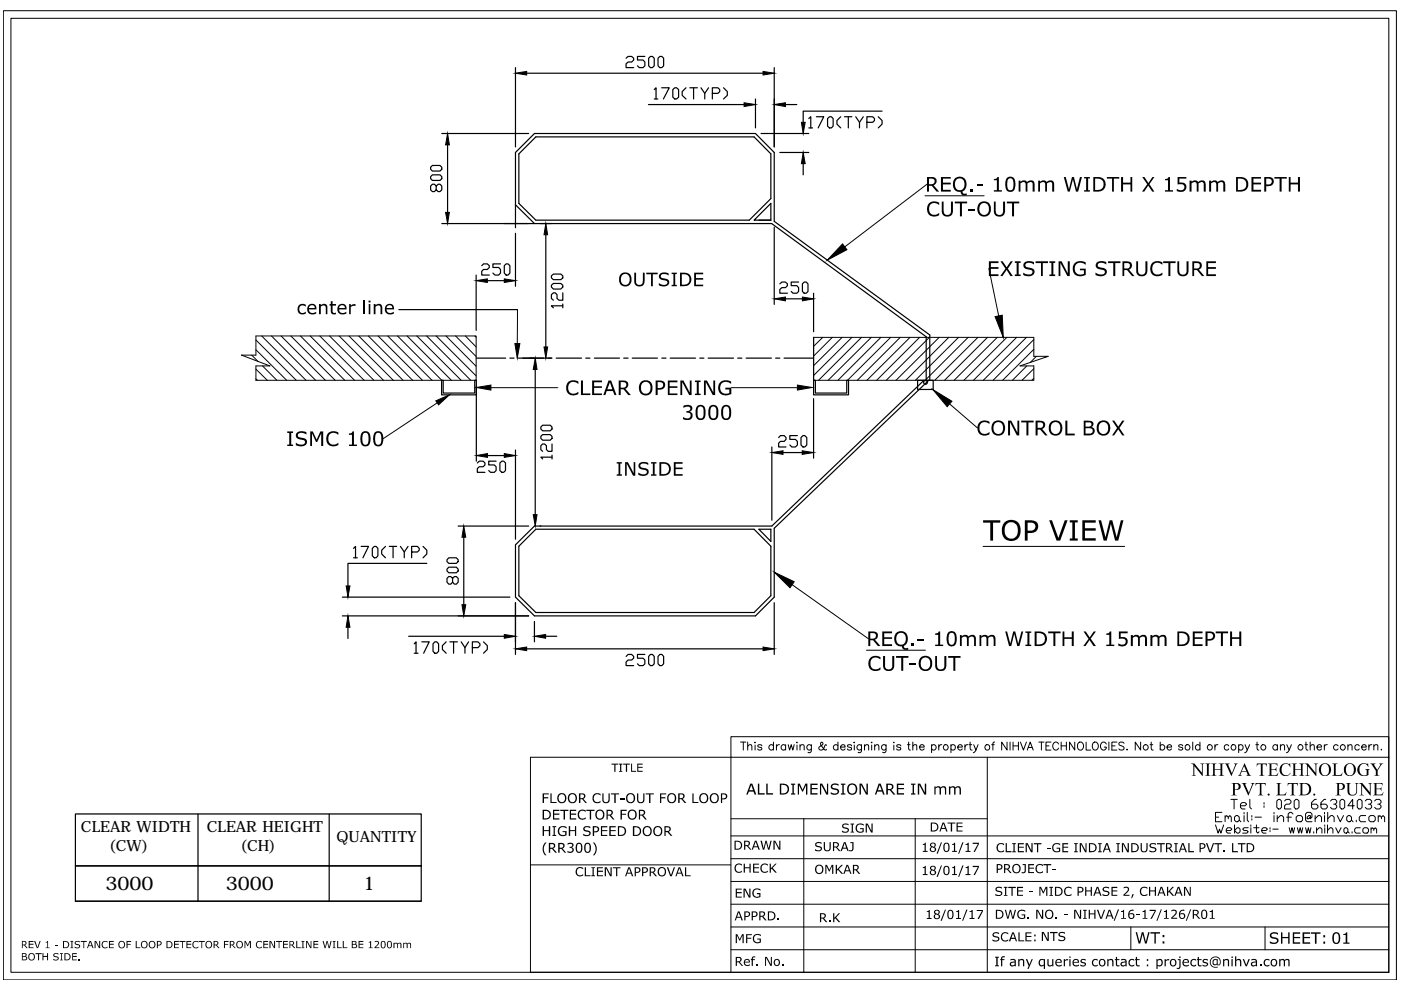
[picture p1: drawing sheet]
<svg xmlns="http://www.w3.org/2000/svg" width="297mm" height="210mm" viewBox="0 0 297 210" stroke-linecap="round" stroke-linejoin="round" font-family="sans-serif">
<defs><g id="words">
<g font-size="4">
<text x="22.3" y="188.8">3000</text>
<text x="47.9" y="188.8">3000</text>
<text x="77" y="188.8">1</text>
</g>
<g font-size="3.3">
<text x="17.2" y="176.3">CLEAR WIDTH</text>
<text x="43.8" y="176.4">CLEAR HEIGHT</text>
<text x="71.3" y="178.6">QUANTITY</text>
<text x="23.1" y="180.3">(CW)</text>
<text x="50.9" y="180.4">(CH)</text>
</g>
</g></defs>
<!-- layer: 0 -->
<g fill="none" stroke="#000" stroke-width=".25">
<path d="M109.3 14.3v16.8M111.7 15.5h50.1M132.7 12.3l.5-.3h.7l.5 .3v.4l-.5 .5h-.7l-.5 .3v.8h1.7M136.7 12h-1.5v.7h1.1l.4 .5v.8l-.4 .3h-.8l-.3-.3M137.5 12.3l.4-.3h.4l.4 .3v1.7l-.4 .3h-.4l-.4-.3zM138.7 19l.4-.4v2.4M139.5 12.3l.4-.3h.4l.4 .3v1.7l-.4 .3h-.4l-.4-.3zM140.3 18.6h1.6l-1.2 2.4M142.6 19l.5-.4h.4l.4 .4v1.6l-.4 .4h-.4l-.5-.4zM145.4 18.6l-.8 .8v.8l.8 .8M146.2 18.6h1.7M147.1 18.6v2.4"/>
<path d="M148.6 18.6l.8 1.2v1.2M150.2 18.6l-.8 1.2M151 19.8h1.2l.4-.4v-.4l-.4-.4h-1.2v2.4M153.4 18.6l.8 .8v.8l-.8 .8M164.2 14.3v16.8M91.3 37.5l.4-.4h1.6l.4 .4v.4l-.4 .4h-1.6l-.4-.4zM91.7 35.1h1.6l.4 .4v.4l-.4 .4h-1.6l-.4-.4v-.4zM92.5 39.4l.4-.3h.4l.4 .3v.8l-.4 .4h-.4l-.4-.4v-.8l-.4-.3h-.4l-.4 .3v.8l.4 .4h.4l.4-.4M93.7 28.3h18.4M94.9 30.7v14.3M110 32.6l3.6-3.6h46.3l3.5 3.6v9.5l-4.5 4.6h-45.3l-3.6-3.6zM137.5 22.2h20.3"/>
<path d="M138.7 21h.8M160.2 21v6.1M161.4 28.3h10.1M165.3 32.3h6.2M166.5 22.2h2.4M170.3 34.7v2.4M171.5 25.1l.4-.3v2.3M171.5 27.1h.8M173.1 24.8h1.6l-1.2 2.3M175.5 25.1l.4-.3h.4l.3 .3v1.6l-.3 .4h-.4l-.4-.4zM178.3 24.8l-.9 .8v.7l.9 .8M179.1 24.8h1.5"/>
<path d="M179.9 24.8v2.3M181.4 24.8l.8 1.1v1.2M183 24.8l-.8 1.1M183.8 25.9h1.2l.4-.3v-.5l-.4-.3h-1.2v2.3M186.2 24.8l.8 .8v.7l-.8 .8M187 23.6h-16.7v2.3M93.7 47.4h69.9l32.8 24v9.2M101 58.3v11.7M102.1 56.3l.4-.3h.8l.4 .3v.4l-.4 .4h-.8l-.4 .4v.8h1.6M103.3 59.5h3.6M106.1 56h-1.6v.7h1.2l.4 .4v.8l-.4 .4h-.8l-.4-.4M106.9 56.3l.4-.3h.4l.4 .3v1.6l-.4 .4h-.4l-.4-.4z"/>
<path d="M109.3 48.3v-16l4-4h46.9l4 4v14.6l32.9 24.1v9.6M109.3 49.5v11.2M109.3 43.4l4 4M115.7 49.8v23.8M116.9 58.5l.4-.4h1.6l.4 .4v.4l-.4 .4h-1.6l-.4-.4zM159.9 46.7l3.5-3.6v3.6zM160.9 46.7h2.5M164.2 48.2v16.3M169.3 59.8h-1.5v.8h1.1l.4 .4v.8l-.4 .4h-.8l-.3-.4M170.5 59.8h.4l.4 .4v1.6l-.4 .4h-.4l-.4-.4v-1.6zM84.6 65.6h25.1M101 75.9h6.2"/>
<path d="M108.1 75.9h.9M109.9 75.9h7.1M113.5 78.3v30.8M116.9 60.5l.4-.4h1.6l.4 .4v.4l-.4 .4h-1.6l-.4-.4zM117.9 75.9h5.4M119.3 64.8h-2.4l.4 .5M119.3 62.1v1.6h-.8l-.4-.4v-.8l-.4-.4h-.4l-.4 .4v.8l.4 .4M119.3 64.5v.8M124.2 75.9h.9M126 75.9h5.3M132.2 75.9h1M134.1 75.9h5.3"/>
<path d="M140.3 75.9h.9M142.1 75.9h5.4M148.4 75.9h.9M150.1 75.9h5.4M156.4 75.9h.9M158.2 75.9h5.4M164.5 75.9h.8M165.3 60.2l.5-.4h.7l.4 .4v.4l-.4 .4h-.7l-.5 .4v.8h1.6M166.2 75.9h6.3M166.5 63.4h3.6M172.5 62.2v8.1M172.5 71.5v9.1"/>
<path d="M93.6 80.6h.4v2.7h6.7v-2.7h.3v3.1h-7.4zM101 81.9v15.9M101.2 98.2l.4-.4h.8l.4 .4v.4l-.4 .4h-.8l-.4 .3v.8h1.6M103.4 96.6h3.5M105.2 97.8h-1.6v.8h1.2l.4 .4v.8l-.4 .3h-.8l-.4-.3M106 98.2l.4-.4h.4l.4 .4v1.6l-.4 .3h-.4l-.4-.3zM109.3 95.4v18.9M114.7 92.5l.3-.4h1.7l.3 .4v.4l-.3 .4h-1.7l-.3-.4zM114.7 90.5l.3-.3h1.7l.3 .3v.5l-.3 .3h-1.7l-.3-.3zM117 96.9h-2.3l.3 .4M117 94.1v1.6h-.8l-.3-.4v-.8l-.4-.4h-.5l-.3 .4v.8l.3 .4M117 96.5v.8"/>
<path d="M163.6 94.8v15.5M165.1 92.8l.4-.4h.8l.4 .4v.4l-.4 .4h-.8l-.4 .4v.8h1.6M166 96h4.1M169.1 92.4h-1.6v.8h1.1l.5 .4v.7l-.5 .5h-.7l-.4-.5M169.8 92.8l.5-.4h.3l.5 .4v1.5l-.5 .5h-.3l-.5-.5zM172.5 80.6h.4v2.7h6.6v-2.7h.4v3.1h-7.4zM172.5 84.5v12.6M194.5 80.6h3.4v2h-3.4zM195.9 80.6l-32.3 30.9h-50.3l-4 4v11.1l4 4h46.9l4-4v-14.6l32.7-31.4M75 116.3l.4-.4v2.4M75 118.3h.8M76.6 115.9h1.5l-1.2 2.4"/>
<path d="M78.9 116.3l.5-.4h.3l.4 .4v1.5l-.4 .5h-.3l-.5-.5zM81.7 115.9l-.8 .8v.8l.8 .8M82.5 115.9h1.6M83.3 115.9v2.4M84.9 115.9l.8 1.1v1.3M86.5 115.9l-.8 1.1M87.3 117h1.2l.4-.3v-.4l-.4-.4h-1.2v2.4M89.7 115.9l.8 .8v.8l-.8 .8M90.5 119.5h-16.7v4.7M95.2 118.3h1.6l.3 .4v.4l-.3 .4h-1.6l-.4-.4v-.4zM97.1 111.5h15M98.3 113.9v14.3"/>
<path d="M113.6 112.2h46.3l3.5 3.6v10.5l-3.5 3.6h-46.3l-3.6-3.6v-10.5zM160.9 112.2h2.5v2.6zM72.6 130.6h39.5M72.6 126.6h35.5M73.8 133v2.4M86.6 134.9h20.3M87.8 136.5l.4-.4v2.4M87.8 138.5h.8M89.4 136.1h1.6l-1.2 2.4M92.2 136.1h.4l.4 .4v1.6l-.4 .4h-.4l-.4-.4v-1.6zM94.6 136.1l-.8 .8v.8l.8 .8M95.2 120.3h1.6l.3 .4v.4l-.3 .3h-1.6l-.4-.3v-.4z"/>
<path d="M95.4 136.1h1.6M96 122.6l.3-.4h.5l.3 .4v.8l-.3 .5h-.5l-.3-.5v-.8l-.4-.4h-.4l-.4 .4v.8l.4 .5h.4l.4-.5M96.2 136.1v2.4M97.8 136.1l.8 1.2v1.2M99.3 136.1l-.7 1.2M100.1 137.3h1.2l.5-.4v-.4l-.5-.4h-1.2v2.4M102.5 136.1l.8 .8v.8l-.8 .8M109.3 127.8v11M111.7 137.6h50.1M113.3 131.8v4.3M115.7 134.9h2.4M132.7 139.2l.5-.4h.7l.5 .4v.4l-.5 .3h-.7l-.5 .5v.7h1.7"/>
<path d="M136.7 138.8h-1.5v.8h1.1l.4 .3v.8l-.4 .4h-.8l-.3-.4M137.9 138.8h.4l.4 .4v1.5l-.4 .4h-.4l-.4-.4v-1.5zM139.9 138.8h.4l.4 .4v1.5l-.4 .4h-.4l-.4-.4v-1.5zM164.2 127.8v11M16 172.6h73.3v11h-73.3zM42 172.6v18.5M69.8 172.6v18.5M16 191.1h73.3M89.3 183.6v7.5h-73.3M89.3 183.6h-73.3v7.5"/>
<circle cx="196.2" cy="81.1" r=".4"/>
</g>
<g fill="none" stroke="#000" stroke-width=".21">
<path d="M.7 2.3h295.4v205.5h-295.4zM2.3 3.9h292.2v202.2h-292.2zM196.5 39.1l-17.4 13.3M196.1 41.5h12.5M209.7 56.9l2 10.1M51.3 75.3h.1M53.4 75.3l1.3 1.3M54.3 71.2h46.7v9.4h-46.7v-3h2.9l-6-2.3h3.1zM54.3 78.3l2.4 2.3M54.3 74.2l6.5 6.4M54.3 72.1l8.5 8.5M55.5 71.2l9.4 9.4"/>
<path d="M55.7 77.6l3 3M57.6 71.2l9.3 9.4M59.6 71.2l9.4 9.4M61.7 71.2l9.4 9.4M63.7 71.2l9.4 9.4M65.8 71.2l9.4 9.4M67.8 71.2l9.4 9.4M69.9 71.2l9.4 9.4M71.9 71.2l9.4 9.4M74 71.2l9.4 9.4M76.1 71.2l9.4 9.4M78.1 71.2l9.4 9.4"/>
<path d="M80.2 71.2l9.4 9.4M82.2 71.2l9.4 9.4M84.3 71.2l9.4 9.4M86.3 71.2l9.4 9.4M88.4 71.2l9.4 9.4M90.5 71.2l9.3 9.4M92.5 71.2l8.5 8.5M94.6 71.2l6.4 6.5M96.6 71.2l4.4 4.4M98.7 71.2l2.3 2.4M100.7 71.2l.3 .3M109.7 65.6v7.2"/>
<path d="M172.5 71.5h46.7v4.1h3l-5.9 2h2.9v3h-46.7zM174.4 71.5l-1.9 1.9M176.5 71.5l-4 4M178.5 71.5l-6 6M180.6 71.5l-8.1 8.1M182.7 71.5l-9.1 9.1M184.7 71.5l-9.1 9.1M186.8 71.5l-9.1 9.1M188.8 71.5l-9.1 9.1M190.9 71.5l-9.1 9.1M192.9 71.5l-9.1 9.1M195 71.5l-9.1 9.1"/>
<path d="M197 71.5l-9.1 9.1M199.1 71.5l-9.1 9.1M201.2 71.5l-9.1 9.1M203.2 71.5l-9.1 9.1M205.3 71.5l-9.1 9.1M207.3 71.5l-9.1 9.1M209.4 71.5l-9.1 9.1M211.4 71.5l-9.1 9.1M213.5 71.5l-9.1 9.1M215.5 71.5l-9.1 9.1M217.6 71.5l-9.1 9.1M217.7 77.6l-3 3"/>
<path d="M219.2 72l-8.6 8.6M219.2 74.1l-6.6 6.5M219.2 78.2l-2.5 2.4M219.7 75.6l-1.2 1.2M221.8 75.6l-.2 .2M54.3 80.3l.3 .3M92.7 85.4l-11.4 7.6M104.1 82.2h14.1M155.1 82.2h14M201.3 85.6l5.9 5.1M219.2 80.2l-.4 .4M208.4 115.9h30"/>
<path d="M168 124l16.1 11.4M183.7 137.9h12.5M155 156.2h139.5v4.4h-139.5zM157 157.3h1.1M157.6 157.3v1.7M158.5 158.2l.4-.3 .4 .1 .1 1M158.5 157.3v1.7M160.1 157.3v.2zM160.1 158v1M161.5 158.1a.51 .51 0 0 0-.9 0l.3 .3 .5 .1 .1 .3a.51 .51 0 0 1-.9 0M164 158.1a.54 .54 0 0 0-.8 0 .54 .54 0 0 0 0 .8 .54 .54 0 0 0 .8-.1M164 157.3v1.7"/>
<path d="M164.6 157.9v1.1M165.3 157.9a.56 .56 0 0 0-.7 .5M166.6 158.1a.54 .54 0 0 0-.8 0 .54 .54 0 0 0 0 .8 .54 .54 0 0 0 .8-.1M166.6 157.9v1.1M167.1 157.9l.3 1.1 .4-1.1 .3 1.1 .3-1.1M169 157.3v.2zM169 158v1M169.6 158.2l.4-.3 .4 .1 .1 1M169.6 157.9v1.1M172 157.9v1.3a.45 .45 0 0 1-.7 .3M172 158.1a.54 .54 0 0 0-.8 0 .54 .54 0 0 0 0 .8 .54 .54 0 0 0 .8-.1M175.2 158.1l-.1-.2-.2 .1-.2 .5a.57 .57 0 0 1-.5 .6 .57 .57 0 0 1-.6-.6l.8-.6a.33 .33 0 0 0-.2-.6l-.1 .1a1.42 1.42 0 0 0 .7 1.5l.3 .1 .1-.1"/>
<path d="M177.7 158.1a.54 .54 0 0 0-.8 0 .54 .54 0 0 0 0 .8 .54 .54 0 0 0 .8-.1M177.7 157.3v1.7M178.2 158.4h1a.52 .52 0 0 0-.7-.5 .52 .52 0 0 0-.2 .9 .51 .51 0 0 0 .9 0M180.5 158.1a.47 .47 0 0 0-.4-.2 .47 .47 0 0 0-.4 .2l.2 .3 .6 .1v.3a.47 .47 0 0 1-.4 .2 .47 .47 0 0 1-.4-.2M181.1 157.3v.2zM181.1 158v1M182.7 157.9l-.1 1.5-.3 .2-.4-.1M182.7 158.1a.54 .54 0 0 0-.8 0 .54 .54 0 0 0 0 .8 .54 .54 0 0 0 .8-.1M183.3 158.2l.4-.3 .4 .1 .1 1M183.3 157.9v1.1M184.8 157.3v.2zM184.8 158v1"/>
<path d="M185.4 158.2l.5-.3 .4 .1v1M185.4 157.9v1.1M187.9 157.9l-.1 1.5-.2 .2-.5-.1M187.9 158.1a.54 .54 0 0 0-.8 0 .54 .54 0 0 0 0 .8 .54 .54 0 0 0 .8-.1M189.5 157.3v.2zM189.5 158v1M191 158.1a.51 .51 0 0 0-.9 0l.2 .3 .6 .1 .1 .3a.51 .51 0 0 1-.9 0M192.4 157.9h.5M192.6 157.3v1.4l.1 .2 .3 .1M193.5 158.2l.4-.3 .4 .1 .1 1M193.5 157.3v1.7M195 158.4h.9a.5 .5 0 0 0-.5-.5 .5 .5 0 0 0-.4 .6 .52 .52 0 0 0 .4 .5 .52 .52 0 0 0 .5-.2"/>
<path d="M197.5 158.1a.54 .54 0 0 1 .8 0 .54 .54 0 0 1 0 .8 .54 .54 0 0 1-.8-.1M197.5 157.9v1.7M199 157.9v1.1M199.7 157.9a.56 .56 0 0 0-.7 .5M201.6 158.1a.52 .52 0 0 1 .8 0 .52 .52 0 0 1 0 .7 .52 .52 0 0 1-.8 0M201.6 157.9v1.7M203.1 158.4h.9a.5 .5 0 0 0-.5-.5 .5 .5 0 0 0-.4 .6 .52 .52 0 0 0 .3 .5 .52 .52 0 0 0 .6-.2M204.6 157.9v1.1M205.2 157.9a.56 .56 0 0 0-.6 .5M205.5 157.9h.5M205.7 157.3v1.4l.1 .2 .3 .1M206.4 157.9l.5 1.1 .5-1.1"/>
<path d="M206.9 159l-.5 .6M210.3 157.9h.5M210.9 157.3l-.3 .1-.1 .3v1.3M213.5 157.3v1.7l-1.1-1.7v1.7M214.2 157.3v1.7M214.8 157.3v1.7M214.8 158.1h1.1M215.9 157.3v1.7M216.4 157.3l.6 1.7 .6-1.7M217.8 159l.6-1.7 .7 1.7M218 158.5h.8M220.2 157.3h1.1"/>
<path d="M220.8 157.3v1.7M221.8 158.1h.6M222.8 157.3h-1v1.7h1M224.4 157.8a.63 .63 0 0 0-.7-.5 .63 .63 0 0 0-.5 .7v.4a.63 .63 0 0 0 .5 .6 .63 .63 0 0 0 .7-.4M225 158.1h1.1M225 157.3v1.7M226.1 157.3v1.7M227.9 157.3v1.7l-1.1-1.7v1.7M228.6 157.6l.2-.2a.8 .8 0 0 1 .9 .4 .8 .8 0 0 1-.1 1l-.3 .2a.87 .87 0 0 1-.8-.5 .87 .87 0 0 1 .1-.9zM230.3 157.3v1.7h1M231.7 157.6l.2-.2a.8 .8 0 0 1 .9 .4 .8 .8 0 0 1-.1 1l-.3 .2a.9 .9 0 0 1-.7-1.4zM234.6 157.8a.63 .63 0 0 0-.8-.5 .63 .63 0 0 0-.5 .7v.4a.61 .61 0 0 0 .6 .6 .61 .61 0 0 0 .7-.6h-.5"/>
<path d="M235.1 157.3v1.7M235.7 158.1h.7M236.8 157.3h-1.1v1.7h1.1M238.3 157.6a.6 .6 0 0 0-.6-.3 .6 .6 0 0 0-.5 .5l.1 .2 .9 .3 .1 .5a.69 .69 0 0 1-1.1 0M238.9 158.9h.1zM241.8 157.3v1.7l-1.1-1.7v1.7M243.8 157.9h.6M244.1 157.3v1.4l.1 .2 .3 .1M246 158.1a.54 .54 0 0 1 .8 0 .54 .54 0 0 1 0 .8 .54 .54 0 0 1-.8-.1M246 157.3v1.7M247.4 158.4h1a.52 .52 0 0 0-.7-.5 .52 .52 0 0 0-.2 .9 .51 .51 0 0 0 .9 0M250.8 158.1a.5 .5 0 0 0-.5-.2 .5 .5 0 0 0-.4 .2l.2 .3 .6 .1 .1 .3a.5 .5 0 0 1-.5 .3 .5 .5 0 0 1-.4-.3"/>
<path d="M252.9 157.3v1.7M254.4 158.1a.54 .54 0 0 0-.8 0 .54 .54 0 0 0 0 .8 .54 .54 0 0 0 .8-.1M254.4 157.3v1.7M257.6 157.9v1.1M258.2 157.9a.52 .52 0 0 0-.6 .5M260.5 158.1a.52 .52 0 0 0-.8 0 .52 .52 0 0 0 0 .7 .52 .52 0 0 0 .8 0M262.6 158.1a.52 .52 0 0 1 .8 0 .52 .52 0 0 1 0 .7 .52 .52 0 0 1-.8 0M262.6 157.9v1.7M264 157.9l.4 1.1 .6-1.1M264.4 159l-.3 .5-.2 .1M266.3 157.9h.6M266.5 157.3v1.4l.1 .2 .3 .1"/>
<path d="M270.8 158.1a.54 .54 0 0 0-.8 0 .54 .54 0 0 0 0 .8 .54 .54 0 0 0 .8-.1M270.8 157.9v1.1M271.5 158.2l.4-.3 .4 .1 .1 1M271.5 157.9v1.1M272.8 157.9l.5 1.1 .5-1.1M273.3 159l-.3 .5-.3 .1M276.7 157.9h.5M276.9 157.3v1.4l.1 .2 .3 .1M277.8 158.2l.4-.3 .4 .1 .1 1M277.8 157.3v1.7M279.2 158.4h1a.52 .52 0 0 0-.7-.5 .52 .52 0 0 0-.2 .9 .51 .51 0 0 0 .9 0M280.8 157.9v1.1"/>
<path d="M281.4 157.9a.52 .52 0 0 0-.6 .5M283.7 158.1a.54 .54 0 0 0-.8 0 .54 .54 0 0 0 0 .8 .54 .54 0 0 0 .8-.1M285.8 158.2l.4-.3 .4 .1 .1 1M285.8 157.9v1.1M288.2 158.1a.52 .52 0 0 0-.8 0 .52 .52 0 0 0 0 .7 .52 .52 0 0 0 .8 0M288.7 158.4h1a.5 .5 0 0 0-.6-.5 .5 .5 0 0 0-.4 .6 .52 .52 0 0 0 .4 .5 .52 .52 0 0 0 .6-.2M290.2 157.9v1.1M290.9 157.9a.56 .56 0 0 0-.7 .5M291.3 158.2l.4-.3 .4 .1v1M291.3 157.9v1.1M292.8 158.9h.1zM155 177.2h139.5"/>
<path d="M155 173.6h54.3M170.4 173.6v32.5M194 173.6v32.5M209.3 160.6v45.5M257.7 174.9l.6 1.7 .3-.8 .3 .8 .5-1.7M257.7 173.3h.7M259.1 172.2h-1.4v2h1.4M259.7 173.3l.4-.4 .3 .4v.3M259.7 172.9v1.3M260 176.1h.9l.3-.3-.3-.3h-.6l-.3 .3v.5l.3 .3h.6M260.4 173.3l.4-.4 .3 .4v.9M261 169.5h1.3"/>
<path d="M261.6 169.5v2M261.7 173.3l.4-.4h.3l.3 .4v.6l-.3 .3h-.3l-.4-.3zM261.7 176.1l.6-.6h.3l.3 .3v.5l-.3 .3h-.3zM261.7 174.9v1.7M262.7 173.9l.4 .3M263 170.8h1l.3-.3-.3-.3h-.7l-.3 .3v.7l.3 .3h.7M263.8 172.2v.4M263.8 172.9v1.3M264.4 172.2v1.7l.3 .3M264.7 175.5h-.9l-.3 .3 .3 .3h.6l.3 .2-.3 .3h-.9M265 169.5v1.7l.3 .3M265.2 174.9v.3"/>
<path d="M265.2 175.5v1.1M265.4 172.9v.4M265.4 173.6v.3M265.8 175.5h1.1M266.1 173.3h1.3M266.4 174.9v1.4l.3 .3 .2-.3M267.5 176.1h.9l.3-.3-.3-.3h-.6l-.3 .3v.5l.3 .3h.6M268 170.2v.3M268 170.8v.4M269.3 175.5v.3M269.3 176.1v.2M269.9 175.8h1.1"/>
<path d="M270.1 172.2v.4M270.1 172.9v1.3M270.7 169.8l.3-.3h.4l.3 .3v1.4l-.3 .3h-.4l-.3-.3zM270.8 173.6l.7-.7h.3l.3 .4v.9M270.8 172.9v1.3M272.4 169.8l.3-.3h.7l.3 .3v.4l-.3 .3h-.7l-.3 .3v.7h1.3M272.8 173.3h1M273.3 175.5l.3 1.1 .3-1.1 .3 1.1 .3-1.1M274.1 172.6l-.3-.4h-.3l-.4 .4v1.6M274.4 169.8l.3-.3h.4l.3 .3v1.4l-.3 .3h-.4l-.3-.3zM275.1 175.5l.3 1.1 .3-1.1 .3 1.1 .2-1.1M275.2 172.9h.6l.4 .4v.6l-.4 .3h-.6l-.4-.3v-.6z"/>
<path d="M276.8 175.5l.3 1.1 .3-1.1 .3 1.1 .2-1.1M277.8 173.3l-.3 .3h-.4v-.3l.4-.4h.3v.7l.4-.3v-.7l-.4-.4h-.7l-.3 .4v1.3l.3 .3h1.1M278.5 176.3v.3M278.8 173.6l.7-.7h.4l.3 .4v.9M278.8 172.9v1.3M279.1 169.5h-.3l-.7 .7v1l.3 .3h.7l.3-.3v-.4l-.3-.3h-1M279.1 176.1l.6-.6h.3l.3 .3v.8M279.1 175.5v1.1M280.8 172.2v.4M280.8 172.9v1.3M280.9 174.9v.3M280.9 175.5v1.1"/>
<path d="M281.1 169.5h-.4l-.6 .7v1l.3 .3h.7l.3-.3v-.4l-.3-.3h-1M281.5 176.1l.5-.6h.3l.3 .3v.8M281.5 174.9v1.7M281.5 173.6l.7-.7h.3l.4 .4v.9M281.5 172.2v2M282.1 169.8l.3-.3h.7l.3 .3v.4l-.3 .3h-.3M283.1 170.5l.3 .3v.4l-.3 .3h-.7l-.3-.3M283.2 175.5l.5 1.1 .6-1.1M283.5 172.9l.7 1.3 .6-1.3M284.1 169.8l.3-.3h.4l.3 .3v1.4l-.3 .3h-.4l-.3-.3zM285.2 175.5h.3l.3 .3v.5l-.3 .3h-.3l-.3-.3v-.5zM285.8 176.3l.3 .3"/>
<path d="M285.9 172.9h.3l.3 .4v.6l-.3 .3h-.3l-.4-.3v-.6zM286.5 173.9l.4 .3M286.7 176.3v.3M287.1 170.8h-1.3l1-1.3v2M287.6 173.9v.3M287.8 169.8l.3-.3h.3l.4 .3v1.4l-.4 .3h-.3l-.3-.3zM288.4 175.5h-.9l-.3 .3v.5l.3 .3h.9M289 175.8l.2-.3h.6l.3 .3v.5l-.3 .3h-.6l-.2-.3zM289.5 169.8l.3-.3h.7l.3 .3v.4l-.3 .3h-.4M289.5 172.9h-1l-.3 .4v.6l.3 .3h1M290.2 173.3l.4-.4h.6l.4 .4v.6l-.4 .3h-.6l-.4-.3zM290.5 170.5l.3 .3v.4l-.3 .3h-.7l-.3-.3"/>
<path d="M290.7 175.8l.3-.3 .3 .3v.3M290.7 175.5v1.1M291.3 175.8l.3-.3 .3 .3v.8M291.5 169.8l.3-.3h.7l.3 .3v.4l-.3 .3h-.4M292.2 173.3l.4-.4 .3 .4v.3M292.2 172.9v1.3M292.5 170.5l.3 .3v.4l-.3 .3h-.7l-.3-.3M292.9 173.3l.3-.4 .4 .4v.9M294.5 160.6v45.5M112.5 183.4h42.5M155 191.7h139.5M155 186.9h139.5"/>
<path d="M155 182.1h139.5M155 196.5h139.5M239.8 196.5v4.9M268.2 196.5v4.9M155 206.1v-45.5h-42.5v45.5h182M155 201.4h139.5"/>
<circle cx="200.5" cy="158.4" r=".55"/>
<circle cx="209.3" cy="158.4" r=".56"/>
<circle cx="242.9" cy="158.4" r=".56"/>
<circle cx="251.8" cy="158.4" r=".56"/>
<circle cx="256.5" cy="158.4" r=".56"/>
<circle cx="261.5" cy="158.4" r=".55"/>
<circle cx="267.9" cy="158.4" r=".56"/>
<circle cx="275.7" cy="158.4" r=".56"/>
<circle cx="284.7" cy="158.4" r=".56"/>
</g>
<g fill="#000">
<path d="M207 39.1h1.3v.3h-1.3zM225.5 37.5h.5l.6 2.6 .7-2.6h.4l.6 2.6 .7-2.6h.4l-.8 3.1h-.5l-.6-2.6-.7 2.6h-.4zM234.7 37.5h2.6v.4h-1.1v2.7h-.4v-2.7h-1.1zM242.2 37.5h.4l.9 1.3 .8-1.3h.5l-1.1 1.6 1.1 1.5h-.5l-.9-1.2-.8 1.2h-.5l1.1-1.5zM249.7 37.5h1.8v.4h-1.5v.8l1 .1 .4 .2 .1 .4v.6l-.6 .6-.6 .1-.8-.2v-.4l1.1 .2 .3-.1 .2-.3-.2-.7-.3-.1h-.9zM270.2 37.5h2.6v.4h-1.1v2.7h-.4v-2.7h-1.1zM134.5 57.8h.4v2.1l.4 .5h.5l.4-.3 .1-2.3h.4l-.1 2.2-.5 .6-.8 .1-.7-.3-.1-.5zM137 57.8h2.4v.4h-1v2.5h-.4v-2.5h-1zM139.9 58.1l.6-.3 1.3 .1v.5l-.7-.3h-.6l-.4 .3 .2 .5 1.1 .3 .4 .3 .1 .6-.5 .5-1 .1-.7-.2v-.5l.8 .4h.7l.3-.4-.1-.4-1.2-.3-.4-.3-.1-.5zM196.9 43.2l.9-.5 1.3 .3v.5l-.9-.5-.8 .2-.3 .4-.1 .6v.7l.5 .6h.9l.7-.3v.5l-1.3 .2-.9-.4-.3-.6-.1-.8zM199.5 37.5h2.1v.4h-1.7v.8h1.7v.4h-1.7v1.1h1.7v.4h-2.1zM199.7 42.7h.4v2.5l.6 .4 .5-.1 .4-.3v-2.5h.4v2.2l-.1 .6-.4 .3-.9 .1-.7-.4-.2-.5z"/>
<path d="M202.4 42.7h2.6v.4h-1.1v2.8h-.4v-2.8h-1.1zM205.7 40h.5v.6h-.5zM205.3 44.3h1.4v.4h-1.4zM209.7 55.4h2v.4h-1.6v.8h1.6v.4h-1.6v1.2h1.6v.3h-2zM210.7 38l.6-.2 .1-.3h.4v2.8h.6v.3h-1.7v-.3h.7v-2.1h-.7zM210.7 42.7h.4v2.4l.3 .4 .3 .1 .5-.1 .4-.3 .1-2.5h.4v2.2l-.2 .6-.3 .3-1 .1-.7-.4-.2-.5zM212.1 55.4h.5l.8 1.3 .9-1.3h.4l-1 1.6 1 1.5h-.5l-.8-1.3-.9 1.3h-.4l1.1-1.5zM213.5 42.7h2.6v.4h-1.1v2.8h-.4v-2.8h-1.1zM215.2 55.4h1.2v.3h-.4v2.5h.4v.3h-1.2v-.3h.3v-2.5h-.3zM217.2 55.7l.7-.3 1.3 .2v.5l-1-.4-.5 .1-.2 .2a.68 .68 0 0 0 .9 .8l.9 .4 .1 .5-.2 .5-.9 .4-1.4-.3v-.5l.9 .4h.8l.3-.4a.83 .83 0 0 0-1-.7l-.7-.2-.2-.4v-.5zM216 38.3h.4v.3l.4-.3h.6a.4 .4 0 0 0 .6 .1l.8-.1 .4 .3 .2 2h-.5v-1.7l-.3-.3-.8 .3v1.7h-.3l-.1-1.7a.6 .6 0 0 0-1 0v1.7h-.4zM219.6 55.4h2.6v.4h-1.1v2.7h-.4v-2.7h-1.1z"/>
<path d="M220.1 38.3h.4v.3l.5-.3h.5a.4 .4 0 0 0 .7 .1l.8-.1 .4 .3 .1 2h-.4v-1.7l-.4-.3-.7 .3v1.7h-.4v-1.7a.6 .6 0 0 0-1.1 0v1.7h-.4zM222.5 55.4h1.2v.3h-.4v2.5h.4v.3h-1.2v-.3h.4v-2.5h-.4zM224.4 55.4h.7l1.3 2.5v-2.5h.4v3.1h-.5l-1.5-2.8v2.8h-.4zM227.8 55.9l1-.5h.8l.6 .3v.4l-1-.4-.8 .1-.3 .3-.2 .6 .2 1.1 .4 .3 .5 .1 .8-.1v-.8h-.8v-.3h1.2v1.3l-1.4 .3-.9-.4-.5-.9 .1-.9zM229.9 37.5h1.2v.3h-.4v2.5h.4v.3h-1.2v-.3h.4v-2.5h-.4zM232.4 55.8l.6-.4h.8l.8 .2v.5l-.8-.4-.7 .1a.5 .5 0 0 0-.3 .6 .5 .5 0 0 0 .7 .3l1 .4 .2 .4-.2 .7-.8 .4-1.4-.3v-.5l.8 .4h.8a.53 .53 0 0 0 .3-.8 .53 .53 0 0 0-.7-.2l-1.1-.4-.1-.3zM234.9 55.4h2.7v.4h-1.1v2.7h-.5v-2.7h-1.1zM237.7 37.5h.4v1.2h1.6v-1.2h.4v3.1h-.4v-1.5h-1.6v1.5h-.4zM240.9 55.4h.4l.1 2.5 .5 .3h.6l.3-.4 .1-2.4h.4l-.1 2.4-.4 .6-1 .2-.5-.2-.3-.3-.1-.4zM244.2 55.9l.3-.3 .6-.2 1.4 .2v.5l-1-.4-.7 .2-.4 .4-.1 .5 .1 .7 .4 .6 .9 .1 .8-.4-.1 .5-1.3 .3-.9-.5-.3-.9v-.7zM247 38l.6-.2 .1-.3h.4v2.8h.6v.3h-1.7v-.3h.6v-2.1h-.6zM246.6 55.4h2.6v.4h-1.1v2.7h-.4v-2.7h-1.1z"/>
<path d="M249.6 55.4h.4l.1 2.4 .5 .4h.5l.4-.3 .1-2.5h.4v2.2l-.2 .5-.3 .3-1 .2-.7-.4-.2-.5zM252.2 38.3h.4v.3l.5-.3h.6a.3 .3 0 0 0 .3 .2 .3 .3 0 0 0 .3-.1l.8-.1 .4 .3 .1 2h-.4v-1.6a.57 .57 0 0 0-.6-.4 .57 .57 0 0 0-.5 .5v1.5h-.4v-1.6a.58 .58 0 0 0-.5-.4 .58 .58 0 0 0-.6 .3v1.7h-.4zM255.8 55.4h2v.4h-1.7v.8h1.7v.4h-1.7v1.2h1.7v.3h-2zM256.4 38.3h.4v.3l.4-.3h.7a.3 .3 0 0 0 .2 .2 .3 .3 0 0 0 .3-.1l.9-.1 .4 .3 .1 2h-.4v-1.6a.57 .57 0 0 0-.6-.4 .57 .57 0 0 0-.5 .5v1.5h-.4l-.1-1.6a.58 .58 0 0 0-.5-.4 .58 .58 0 0 0-.5 .3v1.7h-.4zM265.3 37.5h2.1v.4h-1.6v.8h1.6v.4h-1.6v1.1h1.6v.4h-2.1zM273.2 37.5h.4v1.2h1.6v-1.2h.4v3.1h-.4v-1.5h-1.6v1.5h-.4zM63.4 64.7l.6-.3 .8 .2v.4l-.5-.2h-.4l-.3 .2-.2 .4 .3 .8 .6 .2 .5-.3v.4l-.9 .2-.6-.3-.2-.9zM67.6 64.5h.4v.2l.5-.3h.4l.4 .3 .1 .2v1.7h-.3l-.1-1.5a.56 .56 0 0 0-.4-.4 .56 .56 0 0 0-.6 .3v1.6h-.4zM70.1 63.9h.4v.6h.7v.3h-.7v1.2a.44 .44 0 0 0 .7 .3v.3l-.1 .1h-.5l-.4-.3-.1-1.6h-.2v-.3h.2zM74 64.5h.4v.3l.4-.3h.6v.4l-.6-.1-.4 .3v1.5h-.4zM79.2 64.5h.4v.2l.6-.3 .6 .2 .3 .5v1.5h-.4v-1.5l-.3-.3-.8 .2v1.6h-.4zM142.4 57.8h1.1v.3h-.3v2.3h.3v.3h-1.1v-.3h.4v-2.3h-.4z"/>
<path d="M147.2 57.8h1.9v.4h-1.5v.8h1.5v.3h-1.5v1.1h1.5v.3h-1.9zM60.9 91.5h1.2v.3h-.3v2.5h.3v.3h-1.2v-.3h.4v-2.5h-.4zM62.9 91.8l.7-.4 1.4 .2v.5l-.7-.3h-.6l-.5 .3-.1 .3 .3 .3 1.4 .4 .3 .4v.3l-.3 .6-.5 .2h-.7l-.9-.2v-.5l.8 .4 .8-.1 .3-.3a.71 .71 0 0 0-.9-.7l-.6-.2-.3-.3-.1-.6zM65.8 91.5h.5l.8 1.7 .8-1.7h.6v3.1h-.4v-2.7l-.8 1.8h-.3l-.8-1.8v2.7h-.4zM69.5 91.9l.9-.5h.6l.7 .3v.5l-.6-.4h-.6l-.5 .1-.4 .7v.8l.4 .7 .4 .2h.6l.7-.4v.5l-1.2 .2-.9-.3-.3-.5-.1-.6v-.8zM74 91.9l.5-.1 .2-.3h.3v2.8h.7v.3h-1.7v-.3h.6v-2.1h-.6zM120.4 81.1l.8-.5h.7l.7 .3v.5l-.7-.4h-.8l-.5 .4-.1 .5v.8l.4 .6 .9 .2 .8-.4v.5l-1.2 .2-.6-.1-.5-.4-.3-.7v-.7zM123.2 80.7h.4v2.7h1.6v.4h-2zM125.5 80.7h2.1v.4h-1.6v.8h1.6v.3h-1.6v1.2h1.6v.4h-2.1zM141.6 80.7h2v.4h-1.6v.8h1.6v.3h-1.6v1.2h1.6v.4h-2zM144.3 80.7h.6l1.3 2.5v-2.5h.4v3.1h-.5l-1.5-2.8v2.8h-.3zM144.9 86l1.1-.2 .7 .4v.7l-.5 .4 .6 .4v.6l-.1 .3-.5 .4-.8 .1-.6-.2v-.5l1.1 .3 .4-.2 .1-.4a.54 .54 0 0 0-.7-.6h-.2v-.3l.5-.1 .3-.2a.61 .61 0 0 0-.3-.7 .61 .61 0 0 0-.7 .1l-.4 .2z"/>
<path d="M147.3 80.7h1.2v.3h-.3v2.5h.3v.3h-1.2v-.3h.4v-2.5h-.4zM149.3 80.7h.6l1.3 2.5v-2.5h.4v3.1h-.5l-1.5-2.8v2.8h-.3zM152.6 81.2l.3-.4 .6-.2h.8l.7 .2v.6l-.9-.4-1 .2-.3 .5-.1 .7 .4 .8 .5 .3h.6l.4-.2v-.7h-.8v-.4h1.3v1.4l-1.4 .2-.9-.3-.4-.4-.1-.6v-.7zM207.5 89.6l1-.5 .7 .1 .6 .2v.5l-.7-.4-.8 .1-.4 .3-.2 .5v.7l.4 .7 .8 .2 .9-.4-.1 .5-.7 .3h-.6l-.5-.2-.4-.4-.3-.6v-.8zM213.7 89.2h.7l1.3 2.5v-2.5h.4v3.1h-.5l-1.4-2.8v2.8h-.5zM216.5 89.2h2.6v.4h-1.1v2.7h-.4v-2.7h-1.1zM225.9 89.2h.4v2.7h1.6v.4h-2zM235.8 89.2h.4l.9 1.3 .8-1.3h.5l-1.1 1.5 1.1 1.6h-.5l-.8-1.3-.9 1.3h-.4l1-1.6zM130.8 98h1.1v.3h-.4v2.3h.4v.3h-1.1v-.3h.3v-2.3h-.3zM132.5 98h.6l1.3 2.3v-2.3h.3v2.9h-.5l-1.3-2.6v2.6h-.4zM135.5 98.3l.6-.4 1.3 .2v.5l-.6-.3h-.7l-.3 .2-.1 .3 .3 .3 1.3 .4 .2 .3v.5l-.2 .4-.7 .2h-.8l-.5-.2v-.5l.8 .4h.6l.4-.3a.72 .72 0 0 0-.9-.7l-.5-.2-.3-.3v-.5zM138 98h1.2v.3h-.4v2.3h.4v.3h-1.2v-.3h.4v-2.3h-.4z"/>
<path d="M142.9 98h1.8v.3h-1.5v.8h1.5v.4h-1.5v1h1.5v.4h-1.8zM208.4 110.3h3.7v.5h-1.5v3.8h-.6v-3.8h-1.6zM222.4 110.3h.6l1.4 3.8 1.3-3.8h.6l-1.5 4.3h-.8zM226.8 110.3h1.7v.5h-.6v3.4h.6v.4h-1.7v-.4h.6v-3.4h-.6zM229.5 110.3h2.8v.5h-2.3v1.2h2.3v.5h-2.3v1.6h2.3v.5h-2.8zM232.9 110.3h.6l.9 3.6 .9-3.6h.5l1 3.6 .8-3.6h.6l-1.1 4.3h-.7l-.9-3.5-.9 3.5h-.6zM187.1 133.9h2v.4h-1.6v.8h1.6v.4h-1.6v1.1h1.6v.4h-2zM190 139.1h2.6v.4h-1.1v2.7h-.4v-2.7h-1.1zM193.2 136.4h.5v.6h-.5zM194.6 135.5h1.3v.3h-1.3zM198.3 134.3l.6-.1 .1-.3h.3v2.8h.7v.3h-1.7v-.3h.6v-2.1h-.6zM201 139.1h2.7v.4h-1.1v2.7h-.5v-2.7h-1.1z"/>
<path d="M203.5 134.6h.4v.3l.5-.3h.6a.45 .45 0 0 0 .4 .3 .45 .45 0 0 0 .4-.3h.6l.4 .4 .1 2h-.4v-1.6a.57 .57 0 0 0-.5-.5 .57 .57 0 0 0-.6 .4v1.7h-.4v-1.7a.61 .61 0 0 0-.5-.4 .61 .61 0 0 0-.6 .3v1.8h-.4zM207.7 134.6h.4v.3l.5-.3 .6 .1a.36 .36 0 0 0 .7 0l.7-.1 .3 .2 .2 .4v1.8h-.4l-.1-1.6a.57 .57 0 0 0-.5-.5 .57 .57 0 0 0-.6 .4v1.7h-.3v-1.7a.61 .61 0 0 0-.6-.4 .61 .61 0 0 0-.5 .3v1.8h-.4zM213.1 133.9h.4l.7 2.6 .6-2.6h.5l.6 2.6 .7-2.6h.3l-.8 3.1h-.4l-.7-2.6-.6 2.6h-.5zM217.4 133.9h1.2v.3h-.3v2.5h.3v.3h-1.2v-.3h.4v-2.5h-.4zM222.2 133.9h2.7v.4h-1.1v2.7h-.5v-2.7h-1.1zM225.3 133.9h.4v1.2h1.5v-1.2h.5v3.1h-.5v-1.5h-1.5v1.5h-.4zM229.7 133.9h.5l.8 1.3 .9-1.3h.5l-1.1 1.5 1.1 1.6h-.6l-.8-1.3-.8 1.3h-.5l1.1-1.5zM234.6 134.3l.5-.1 .2-.3h.3v2.8h.6v.3h-1.6v-.3h.6v-2.1h-.6zM237.2 133.9h1.9v.4h-1.5v.8h.9l.4 .3 .2 .3-.1 .8-.4 .4-.8 .2-.7-.2v-.5l1.1 .3 .2-.1 .3-.4v-.4l-.3-.3h-1.2zM239.8 134.6h.4v.3l.5-.3 .6 .1a.34 .34 0 0 0 .6 .1l.8-.2 .4 .3 .1 2.1h-.4v-1.6a.56 .56 0 0 0-.6-.4 .56 .56 0 0 0-.5 .5v1.5h-.4v-1.5a.59 .59 0 0 0-.5-.6 .59 .59 0 0 0-.6 .3v1.8h-.4zM243.9 134.6h.4v.3l.5-.3 .6 .1a.34 .34 0 0 0 .6 .1l.8-.2 .4 .3 .1 2.1h-.4v-1.6a.56 .56 0 0 0-.6-.4 .56 .56 0 0 0-.5 .5v1.5h-.4v-1.5a.59 .59 0 0 0-.4-.6 .59 .59 0 0 0-.7 .3v1.8h-.4zM252.9 133.9h2.1v.4h-1.7v.8h1.7v.4h-1.7v1.1h1.7v.4h-2.1z"/>
<path d="M257.8 133.9h2.6v.4h-1.1v2.7h-.4v-2.7h-1.1zM260.8 133.9h.4v1.2h1.5v-1.2h.5v3.1h-.5v-1.5h-1.5v1.5h-.4zM184.4 139.6l1-.5h.7l.6 .2v.5l-.7-.4-.8 .1-.3 .2-.3 .6v.7l.3 .7 .8 .2 1-.4-.1 .5-.7 .3h-.6l-.8-.4-.4-1.1 .1-.7zM187.2 139.1h.4v2.3l.3 .4 .3 .1h.6l.3-.4 .1-2.4h.4v2.2l-.4 .8-1.1 .2-.7-.5-.2-.5zM192.9 140.7h1.3v.3h-1.3zM198.3 139.1h.4v2.3l.2 .3 .3 .2h.6l.4-.4v-2.4h.4v2.2l-.1 .5-.4 .3-.9 .2-.5-.2-.3-.3-.1-.4zM115 168.2h1.4v.2h-1.1v.6h.9v.3h-.9v1h-.3zM115 175.2h.3v.8h1.1v-.8h.3v2h-.3v-1h-1.1v1h-.3zM117.1 175.2h.8v.2h-.3v1.6h.3v.2h-.8v-.2h.3v-1.6h-.3zM116.7 168.2h.3v1.8h1v.3h-1.3zM117.2 171.7h1.4v.2h-1.1v.6h1.1v.2h-1.1v.8h1.1v.3h-1.4zM118.6 175.4l.4-.2 1.1 .1v.4l-.6-.3h-.5l-.4 .6v.7l.6 .4 .6-.1v-.6h-.5v-.2h.8v.9l-1 .2-.6-.4-.2-.9z"/>
<path d="M118.8 171.7h1.7v.2h-.7v1.9h-.3v-1.9h-.7zM120.3 178.8l.4-.1 .7 .1 .2 .5-.4 .3 .5 .4-.1 .5-.2 .2-.3 .1-.8-.1v-.3l.4 .2 .6-.2v-.5l-.5-.1v-.2l.2-.1a.34 .34 0 0 0 .3-.5 .34 .34 0 0 0-.6-.1l-.4 .2zM120.8 171.7h1.4v.2h-1.1v.6h1.1v.2h-1.1v.8h1.1v.3h-1.4zM120.6 175.2h.3v.8h1v-.8h.3v2h-.3v-1h-1v1h-.3zM122.6 172.1l.7-.5 .9 .2v.4l-.5-.3h-.6l-.3 .7v.6l.3 .3 .6 .1 .5-.3v.3l-.6 .2-.8-.2-.3-.5zM123.8 175.4l.3-.2h.7l.4 .1v.3l-.6-.2h-.4a.3 .3 0 0 0-.3 .3 .3 .3 0 0 0 .4 .3l.7 .2 .3 .4-.1 .3-.5 .4-1.1-.2v-.3l.5 .2h.4a.37 .37 0 0 0 .5-.4 .37 .37 0 0 0-.6-.3l-.7-.2-.1-.4zM124.3 171.7h1.8v.2h-.8v1.9h-.3v-1.9h-.7zM125.7 178.6h.3l.2 .3 .3 .8-.1 1.1-.4 .5h-.3l.4-.6 .2-1-.3-.7zM125.8 168.5l.6-.3 .9 .1v.4l-.4-.3h-.6l-.3 .4-.1 .3v.5l.3 .4 .5 .1 .6-.3v.3l-.9 .2-.6-.4-.2-1zM127.4 175.2h1.4v.2h-1.1v.6h1.1v.2h-1.1v.8h1.1v.2h-1.4zM127.7 168.2h.3v1.5l.3 .4 .6-.2 .1-1.7h.3v1.5l-.3 .5-.8 .1-.5-.4zM129.2 175.2h1.3v.2h-1v.6h1v.2h-1v.8h1v.2h-1.3z"/>
<path d="M129.7 161.9h1.4v.2h-.6v1.5h-.3v-1.5h-.5zM129.5 168.2h1.8v.2h-.8v1.9h-.3v-1.9h-.7zM131.3 161.9h.6v.2h-.2v1.4h.2v.1h-.6v-.1h.2v-1.4h-.2zM131.5 169.2h.9v.3h-.9zM131.6 171.7h1.3v.2h-1v.6h.8v.2h-.8v1.1h-.3zM132.1 161.9h1.4v.2h-.5v1.5h-.3v-1.5h-.6zM133.8 161.9h.2v1.5h.9v.2h-1.1zM135.1 161.9h1.2v.2h-1v.5h1v.2h-1v.6h1v.2h-1.2zM135.1 168.2h.2v1.5l.4 .4 .6-.2 .1-1.7h.2v1.5l-.3 .5-.7 .1-.5-.4zM136.9 168.2h1.7v.2h-.7v1.9h-.3v-1.9h-.7zM139.9 168.2h1.4v.2h-1.1v.6h.9v.3h-.9v1h-.3zM146.8 168.2h.3v1.8h1v.3h-1.3z"/>
<path d="M160.7 166.1h.3v2.1h1.1v.3h-1.4zM161.2 178.3h.3l.4 1.6 .4-1.6h.2l.5 1.6 .4-1.6h.2l-.5 1.9h-.3l-.4-1.6-.4 1.6h-.3zM162.5 166.1h.3v2.1h1.1v.3h-1.4zM167.7 166.1h.9v.3h-.3v1.8h.3v.3h-.9v-.3h.3v-1.8h-.3zM169.1 166.1h.5l.6 1.4 .6-1.4h.4v2.4h-.3v-2l-.6 1.3h-.2l-.7-1.3v2h-.3zM171.8 166.1h1.5v.3h-1.2v.7h1.2v.2h-1.2v.9h1.2v.3h-1.5zM172.9 178.8l.5-.3 .8 .1v.4l-.4-.2h-.5a.34 .34 0 0 0-.1 .5 .34 .34 0 0 0 .4 .1l.6 .2v.6l-.4 .3-1-.1v-.4l.5 .3 .4-.1a.3 .3 0 0 0 .3-.3 .3 .3 0 0 0-.3-.3l-.8-.2zM173.8 166.1h.5l1 1.9v-1.9h.3v2.4h-.4l-1.1-2.1v2.1h-.3zM174.7 178.5h.2v1.4l.3 .4h.4l.2-.2 .1-1.6h.2v1.4l-.3 .5-.7 .1-.4-.3zM176.2 166.4l.3-.2 .7-.1 .6 .2v.4l-.5-.3h-.5a.4 .4 0 0 0-.3 .5 .4 .4 0 0 0 .5 .3l.8 .2 .1 .3-.1 .5-.6 .3-1.1-.2v-.4l.4 .3h.6a.41 .41 0 0 0 .5-.4 .41 .41 0 0 0-.6-.3l-.7-.3-.2-.3zM178.3 166.1h.9v.3h-.3v1.8h.3v.3h-.9v-.3h.3v-1.8h-.3zM178.6 174.9l.6-.3 .7 .1v.3l-.4-.2-.5 .1a.34 .34 0 0 0-.1 .4 .34 .34 0 0 0 .5 .2l.5 .2v.6l-.4 .3-1-.2v-.3l.9 .2a.35 .35 0 0 0 .3-.4 .35 .35 0 0 0-.5-.2l-.6-.3z"/>
<path d="M180.3 178.5h.7v1.6l-.4 .4h-.6v-.3l.5 .1 .2-.3v-1.2h-.4zM180.3 174.6h.8v.2h-.3v1.5h.3v.2h-.8v-.2h.3v-1.5h-.3zM181.6 174.9l.8-.3 .7 .1v.4l-.4-.3-.8 .1-.2 .4v.5l.3 .5h.7h.2v-.5h-.5v-.2h.7v.8l-.4 .2-1-.2-.3-.7zM182.2 166.1h.5l1 1.9v-1.9h.3v2.4h-.4l-1.1-2.1v2.1h-.3zM183.5 174.6h.5l.8 1.6v-1.6h.2v1.9h-.3l-.9-1.7v1.7h-.3zM190.1 166.1h1.6v.3h-1.3v.7h1.3v.2h-1.3v.9h1.3v.3h-1.6zM193.2 166.1h.9v.3h-.3v1.8h.3v.3h-.9v-.3h.3v-1.8h-.3zM194.6 166.1h.5l1 1.9v-1.9h.3v2.4h-.4l-1.1-2.1v2.1h-.3zM199.5 178.6h.2l-.9 2.4h-.2zM198.1 166.7h.3v.2l.3-.2h.5a.44 .44 0 0 0 .7 0h.5l.2 .2v1.6h-.3v-1.2a.4 .4 0 0 0-.4-.4 .4 .4 0 0 0-.4 .5v1.1h-.3v-1.3a.47 .47 0 0 0-.4-.3 .47 .47 0 0 0-.4 .3v1.3h-.3zM200.9 174.4h1.7v.2h-.7v1.7h-.3v-1.7h-.7zM201.2 166.7h.3v.2l.3-.2h.5a.61 .61 0 0 0 .8 0l.6 .2v1.6h-.3v-1.2a.43 .43 0 0 0-.4-.3 .43 .43 0 0 0-.4 .4v1.1h-.3v-1a.44 .44 0 0 0-.3-.5 .44 .44 0 0 0-.5 .2v1.3h-.3z"/>
<path d="M202.8 174.4h1.3v.2h-1v.6h1v.2h-1v.7h1v.2h-1.3zM204 178.6h.3l-.9 2.4h-.3zM206.2 178.7h1.3v.3l-.8 1.6h-.3l.9-1.7h-1.1zM219.2 178.8h1.6v.2h-.7v1.7h-.2v-1.7h-.7zM221.9 179.7h.8v.2h-.8zM241.8 178.8h.3v1.4l.2 .3h.5l.2-.2 .1-1.5h.2v1.4l-.3 .4-.7 .1-.3-.2zM245.3 178.8h1.7v.2h-.7v1.7h-.3v-1.7h-.7zM252.5 161.9h.7l1.6 2v-1.8l-.3-.2h.9l-.4 .2v2.4l-1.8-2.1v1.9l.4 .2h-.9l.3-.2v-2.1zM255.5 161.9h1.2l-.4 .2v2.2l.4 .2h-1.2l.4-.2v-2.2zM255.7 178.8h.3l.6 1.7 .6-1.7h.2l-.7 1.9h-.3zM256.8 161.9h1.1l-.4 .3v.9h1.3v-1l-.4-.2h1.1l-.3 .2v2.2l.3 .2h-1.1l.4-.2v-1.1h-1.3l.1 1.1 .3 .2h-1.1l.4-.2v-.2v-1.9zM257.5 178.8h1.6v.2h-.7v1.7h-.3v-1.7h-.6z"/>
<path d="M259.7 161.9h1a.33 .33 0 0 0-.2 .5l.7 1.5 .6-1.4a.35 .35 0 0 0-.2-.6l.8 .1-.3 .1-1 2.4-1.1-2.4zM262.5 178.8h1.6v.2h-.7v1.7h-.3v-1.7h-.6zM263.3 166h1l-.3 .2v.2l.8 1.7 .7-1.8-.3-.3h.8l-.4 .4-.9 2.3-1.1-2.4zM266.2 166h2.1l.1 .6-.4-.4h-.6v2.1l.4 .3h-1.1l.4-.1v-2.3h-.6l-.3 .4zM266.5 161.9h2.1v.6l-.3-.5h-.6v2.2l.4 .3h-1.1l.3-.2v-2.3h-.3a.44 .44 0 0 0-.5 .5zM268.8 161.9h2v.6l-.3-.5h-.9v1.1h.5a.33 .33 0 0 0 .4-.4l.1 .9-.2-.4h-.8v1.1h1l.4-.5-.2 .7-2-.1a.29 .29 0 0 0 .3-.1 .29 .29 0 0 0 .1-.3v-1.9zM270.5 166l1.2 .1a.35 .35 0 0 0-.3 .1 .35 .35 0 0 0-.1 .3v1.9h1l.5-.5-.2 .7h-2.1l.4-.2v-2.1zM271.7 162.2l.5-.3 .7-.1a.42 .42 0 0 0 .6 0l.1 .9-.4-.5-.4-.2-.7 .1-.3 .6v1l.3 .5 .9 .2 .6-.5-.4 .5-.3 .1h-.9l-.5-.5-.2-1.1zM273.8 161.9h1.2l-.4 .2v1h1.2v-1.1l-.4-.1h1.1l-.3 .3v2l.3 .3h-1.1l.4-.2v-1.1h-1.2v1.1l.4 .2h-1.2l.4-.3v-2.1zM273 166h2.2v.6l-.3-.4h-.6v2.1l.3 .3h-1.1l.4-.2v-2.2h-.6l-.3 .4zM276.6 161.9h.7l1.6 2v-1.7v-.2l-.4-.1h.9l-.3 .2v2.4l-1.8-2.1v1.8l.4 .3h-1l.4-.2v-2.1zM282.4 161.9l1.2 .1a.34 .34 0 0 0-.4 .4v1.8l.9 .1 .6-.5-.2 .7h-2.1l.4-.3v-2.1z"/>
<path d="M285.3 166h1.2l-.4 .3v1.6l.1 .4 .3 .2 .8-.1 .3-.4v-1.8l-.4-.2h.9l-.4 .3v1.7l-.2 .4-.5 .3h-.6l-.6-.4-.1-2.1zM288.1 166h.7l1.6 2v-1.6l-.3-.4h.8l-.3 .2v2.5l-1.8-2.1v1.8l.4 .2h-1l.4-.2v-2zM288 162.4l.8-.6 1.1 .2 .2-.2v.8l-.3-.5-.4-.1-.8 .1-.3 .5-.1 .9 .5 .7 .8 .2 .3-.1v-1l-.4-.2h1l-.3 .2v1l-.5 .2h-.8l-.5-.2-.3-.3-.2-.6zM291.1 166h2v.6a.39 .39 0 0 0-.5-.5h-.8v1.1h.9l.2-.4v.9l-.2-.3-.9-.1v1.1l1 .1 .6-.5-.3 .6h-2l.4-.2v-2.2zM290.5 161.9h1.2l-.3 .1v.2l.6 1 .5-.8a.29 .29 0 0 0 .2-.3 .29 .29 0 0 0-.3-.2h.9l-.5 .4a2.31 2.31 0 0 0-.7 1.7v.3l.4 .2h-1.1l.3-.2v-.9l-.8-1.2zM7.2 199.5h.3l.4 1.4 .5-1.4h.2l-.5 1.5h-.3zM17.1 199.5h1.3v.2h-.5v1.3h-.2v-1.3h-.6zM26.8 199.5h1v.2h-.8v.4h.7v.2h-.7v.7h-.2zM38 199.5h1.3v.2h-.5v1.3h-.2v-1.3h-.6zM42.1 199.5h1.3v.2h-.5v1.3h-.2v-1.3h-.6zM47.5 199.5h1v.2h-.8v.4h.7v.2h-.7v.7h-.2zM58.5 199.5h1.3v.2h-.5v1.3h-.2v-1.3h-.6z"/>
<path d="M68.4 199.5h.2l.3 1.3 .3-1.3h.3l.3 1.3 .3-1.3h.2l-.4 1.5h-.2l-.3-1.2-.4 1.2h-.2zM115.5 178.7l.4-.1-.3 .4-.3 .7v.8l.6 .8-.5-.1-.4-.9 .1-.9zM122.2 184.2l.6-.4 .8 .2v.3l-.5-.2h-.4l-.3 .2-.1 .5 .3 .7 .4 .1 .6-.2v.3l-.8 .1-.6-.3-.2-.5zM124 183.9h.2v1.7h1v.2h-1.2zM125.4 183.9h.7v.2h-.2v1.5h.2v.2h-.7v-.2h.2v-1.5h-.2zM126.6 183.9h1.2v.2h-1v.5h1v.3h-1v.7h1v.2h-1.2zM128.2 183.9h.4l.8 1.5v-1.5h.3v1.9h-.3l-.9-1.7v1.7h-.3zM129.9 183.9h1.7v.2h-.7v1.7h-.3v-1.7h-.7zM141.4 183.9h.3l.6 1.6 .6-1.6h.2l-.7 1.9h-.3zM145.2 183.9h.3v1.7h.9v.2h-1.2zM156 188.4h1.3v.2h-1.1v.5h1.1v.3h-1.1v.7h1.1v.2h-1.3zM155.9 183.4l.5-.3 .9 .1v.3l-.5-.2-.5 .1-.3 .5 .2 .8 .6 .2 .5-.3v.3l-.8 .2-.6-.4-.2-.4z"/>
<path d="M156 198.1h.3l.5 1 .5-1h.4v1.9h-.3v-1.7l-.5 1.1h-.2l-.5-1.1v1.7h-.2zM157.6 188.4h.5l.8 1.6v-1.6h.2v1.9h-.3l-.9-1.7v1.7h-.3zM157.7 183.1h.2v.8h1v-.8h.3v1.9h-.3v-.9h-1v.9h-.2zM158.2 198.1h1.2v.2h-1v.5h.9v.2h-.9v1h-.2zM159.7 183.1h1.2v.2h-1v.6h1v.2h-1v.7h1v.2h-1.2zM159.8 188.6l.5-.2 .9 .1v.3l-.9-.2-.5 .4 .1 .9 .5 .2h.6v-.5h-.5v-.3h.7v.9l-.9 .2-.5-.3-.3-.9zM159.8 198.4l.5-.4 1 .1v.4l-.5-.3-.6 .1-.3 .4v.5l.3 .5 .7 .1 .2-.1v-.5h-.5v-.2h.7v.8l-.9 .2-.5-.2-.3-.5zM161.5 183.3l.5-.2 .8 .1v.3l-.5-.2h-.4l-.4 .5v.5l.3 .5 .4 .1 .6-.3v.3l-.8 .2-.6-.3-.2-.8zM163.2 183.1h.2v1l1-1h.3l-.9 .9 .9 1h-.3l-.8-.8-.2 .2v.6h-.2zM164.9 194.8h.3v.3h-.3zM164 178.3h.4l.8 1.5v-1.5h.3v1.9h-.4l-.9-1.7v1.7h-.2zM175.8 195.1h.3v.4h-.3z"/>
<path d="M175 183.4h.3l.5 1 .5-1h.4v1.9h-.3v-1.7l-.5 1.2h-.1l-.6-1.2v1.7h-.2zM176.6 193.6h.3v1l.9-1h.3l-.8 .9 .9 1h-.4l-.7-.8-.2 .2v.6h-.3zM177.2 183.4h.2v.9l1-.9h.3l-.9 .9 1 1h-.4l-.7-.9-.3 .2v.7h-.2zM195.7 179l.6-.3v1.7h.4v.2h-1v-.2h.3v-1.3h-.3zM195.7 183.9l.6-.3v1.7h.4v.2h-1v-.2h.3v-1.2h-.3zM196.5 193.2l.6-.3v1.7h.4v.2h-1v-.2h.4v-1.2h-.4zM199.5 183.5h.2l-.9 2.4h-.2zM200.3 192.9h.3l-.9 2.3h-.3zM201.9 179l.6-.3v1.7h.4v.2h-1v-.2h.4v-1.3h-.4zM201.9 183.9l.6-.3v1.7h.4v.2h-1v-.2h.4v-1.2h-.4zM202.7 193.2l.7-.3v1.7h.3v.2h-1v-.2h.4v-1.2h-.4zM204 183.5h.3l-.9 2.4h-.3z"/>
<path d="M204.9 192.9h.2l-.9 2.3h-.2zM204.7 179l.7-.3v1.7h.4v.2h-1.1v-.2h.4v-1.3h-.4zM204.7 183.9l.7-.3v1.7h.4v.2h-1.1v-.2h.4v-1.2h-.4zM205.6 193.2l.6-.3v1.7h.4v.2h-1v-.2h.4v-1.2h-.4zM206.2 183.6h1.3v.3l-.8 1.6h-.3l.9-1.7h-1.1zM207.1 192.9h1.3v.3l-.9 1.6h-.3l1-1.6h-1.1zM210.5 197.9l.5-.3 .8 .2v.3l-.7-.2-.4 .2a.41 .41 0 0 0 .6 .4l.5 .2 .1 .3-.1 .3-.4 .3-1-.1v-.3l.4 .2h.5a.31 .31 0 0 0 .3-.4 .31 .31 0 0 0-.4-.2l-.7-.4zM211.1 188.3l.3-.3h.5l.5 .1v.4l-.4-.3h-.4a.36 .36 0 0 0-.2 .5 .36 .36 0 0 0 .5 .2l.6 .2-.1 .6-.4 .3-1-.1v-.4l.9 .3a.3 .3 0 0 0 .3-.3 .3 .3 0 0 0-.2-.3l-.9-.3zM211.5 179l.4-.2 1 .1v.3l-.4-.2h-.5l-.4 .4v.6l.2 .4 .6 .1 .5-.3-.1 .4-.9 .1-.5-.3-.1-.8zM212.8 188h.8v.2h-.3v1.6h.3v.1h-.8v-.1h.3v-1.6h-.3zM212.4 197.9l.5-.3 .9 .2v.3l-.5-.2h-.5l-.3 .5v.5l.3 .4 .5 .1 .5-.2v.3l-.9 .1-.6-.4-.1-.8zM213.2 178.8h.3v1.7h.9v.2h-1.2z"/>
<path d="M214.6 178.8h.8v.2h-.3v1.5h.3v.2h-.8v-.2h.3v-1.5h-.3zM213.8 188h1.6v.3h-.7v1.6h-.3v-1.6h-.6zM213 192.9h.3l.4 1.6 .4-1.6h.3l.3 1.6 .5-1.6h.2l-.5 1.9h-.3l-.4-1.6-.4 1.6h-.2zM215.6 188h1.3v.3h-1v.5h1v.2h-1v.7h1v.2h-1.3zM215.8 178.8h1.3v.2h-1v.5h1v.2h-1v.8h1v.2h-1.3zM215.9 197.7h.3v1.7h1v.2h-1.3zM215.9 193.2l.7-.3 .8 .1v.4l-.5-.3-.6 .1-.4 .5 .1 .6 .4 .3 .7-.1v-.4h-.5v-.2h.8l-.1 .8-.9 .1-.5-.2-.2-.5v-.5zM216.8 183.2h.7v1.6l-.4 .4-.5-.1 .1-.2a.37 .37 0 0 0 .4 0 .37 .37 0 0 0 .1-.4v-1.1h-.4zM217.9 194.5h.3v.3h-.3zM217.4 197.7h1.3v.2h-1v.5h1v.3h-1v.7h1v.2h-1.3zM217.5 178.8h.4l.8 1.5v-1.5h.2v1.9h-.3l-.9-1.7v1.7h-.2zM218.2 189h.8v.2h-.8z"/>
<path d="M218 183.2h1.2v.3h-.9v.5h.9v.2h-.9v.7h.9v.2h-1.2zM219.8 183.4l.6-.2 .7 .1v.4l-.4-.3h-.5l-.4 .5v.6l.2 .3 .7 .1 .4-.2v.3l-.9 .2-.5-.4-.2-.7zM219.7 192.9h.4l.8 1.6v-1.6h.3v1.9h-.4l-.9-1.7v1.7h-.2zM220.4 188h.3l.5 1.1 .5-1.1h.4v1.9h-.3v-1.6l-.5 1.1h-.2l-.5-1.1v1.6h-.2zM220.9 197.6h.4l.8 1.6v-1.6h.3v1.9h-.4l-.9-1.7v1.7h-.2zM221.2 183.2h1.7v.3h-.7v1.6h-.3v-1.6h-.7zM222.5 188h.8v.2h-.3v1.6h.3v.1h-.8v-.1h.2v-1.6h-.2zM223 184.2h.8v.2h-.8zM223.8 194.5h.3v.3h-.3zM222.6 197.6h1.6v.3h-.7v1.6h-.2v-1.6h-.7zM223.2 179.1l.6-.3 .9 .1 .1 .3-.5-.2-.8 .1-.2 .8 .3 .5 .8 .1 .1-.1v-.5h-.5v-.2h.8v.8l-1 .2-.5-.2-.2-.5zM224.5 197.9l.7-.3 .6 .1v.3l-.4-.2h-.5a.36 .36 0 0 0-.1 .5 .36 .36 0 0 0 .5 .1l.5 .3 .1 .4-.2 .2-.3 .2-1-.1v-.3l.5 .2h.4l.2-.1a.41 .41 0 0 0-.1-.5 .41 .41 0 0 0-.5 0l-.5-.3z"/>
<path d="M225.6 193.9h.8v.2h-.8zM225.2 178.8h1.3v.2h-1v.5h1v.2h-1v.8h1v.2h-1.3zM225.8 188.2l.6-.2 .8 .2v.3l-.6-.3-.4 .1-.3 .4 .1 .9 .7 .2 .5-.3-.1 .4-.8 .1-.6-.4-.1-.7zM227.7 178.8h.8v.2h-.3v1.5h.3v.2h-.8v-.2h.3v-1.5h-.3zM227.7 192.9h.4l.9 1.6v-1.6h.2v1.9h-.3l-.9-1.7v1.7h-.3zM228.9 178.8h.4l.9 1.5v-1.5h.2v1.9h-.3l-.9-1.7v1.7h-.3zM229.6 192.9h.8v.2h-.2v1.5h.2v.2h-.8v-.2h.3v-1.5h-.3zM230.1 188h.2v.8h1v-.8h.2v1.9h-.2v-.9h-1v.9h-.2zM230.8 192.9h.3v.8h.9v-.8h.3v1.9h-.3v-.9h-.9v.9h-.3zM232.8 178.8h.8v.2h-.3v1.5h.3v.2h-.8v-.2h.3v-1.5h-.3zM232.6 192.9h.3l.6 1.7 .5-1.7h.3l-.7 1.9h-.3zM233.8 188.3l.4-.3h.4l.5 .1v.4l-.6-.3a.36 .36 0 0 0-.4 .4 .36 .36 0 0 0 .5 .3l.5 .2 .1 .4-.1 .3-.4 .2-.9-.1v-.4l.5 .3 .4-.1a.32 .32 0 0 0 .2-.4 .32 .32 0 0 0-.4-.2l-.7-.3z"/>
<path d="M235.7 188h1.2v.3h-1v.5h1v.2h-1v.7h1v.2h-1.2zM237 192.8h.3l-1 2.4h-.2zM236.7 178.8h.7v.2h-.2v1.5h.2v.2h-.7v-.2h.2v-1.5h-.2zM237.7 193.2l.6-.3v1.7h.4v.2h-1v-.2h.4v-1.2h-.4zM237.9 178.8h.3l.9 1.5v-1.5h.2v1.9h-.3l-.9-1.7v1.7h-.2zM238.2 188.1l.7-.1 .4 .2v.7l-.9 .8h1.1v.2h-1.3v-.3l.9-.9-.1-.4-.3-.1-.5 .2zM240.1 189.6h.3l-.4 .8h-.2zM240.9 193.9h.8v.2h-.8zM242.3 193.2l.6-.3v1.7h.4v.2h-1v-.2h.3v-1.2h-.3zM241.9 188.3l.6-.3 .8 .2v.3l-.7-.3-.3 .1-.4 .6 .3 .8 .6 .1 .5-.3v.3l-.4 .2-.9-.2-.3-.6zM240.8 197.6h.3l.5 2 .5-2h.3l.5 2.1 .5-2.1h.3l-.6 2.5h-.3l-.5-2-.5 2h-.4zM243.7 192.9h1.4v.3l-.9 1.6h-.3l.9-1.6h-1.1z"/>
<path d="M243.6 188h.3v.8h.9v-.8h.3v1.9h-.3v-.9h-.9v.9h-.3zM243.7 179.1l.5-.3h.6h.3v.4l-.8-.2a.35 .35 0 0 0-.3 .4 .35 .35 0 0 0 .5 .2l.6 .2 .1 .4-.1 .3-.4 .2-1-.1v-.4l.3 .3h.6a.3 .3 0 0 0 .3-.3 .3 .3 0 0 0-.3-.3l-.8-.3zM243.9 197.6h2v.3h-.8v2.2h-.3v-2.2h-.9zM246.1 192.8h.2l-.9 2.4h-.2zM246.8 193.2l.6-.3v1.7h.4v.2h-1v-.2h.4v-1.2h-.4zM247.4 188h.3v1l.9-1h.3l-.8 .9 .8 1h-.3l-.8-.8-.1 .2v.6h-.3zM248.4 193l.6-.1 .5 .2-.1 .8-.8 .7h1v.2h-1.3v-.3l.9-.9a.47 .47 0 0 0-.3-.5 .47 .47 0 0 0-.5 .1zM248.9 178.8h.8v.2h-.2v1.5h.2v.2h-.8v-.2h.3v-1.5h-.3zM251 188h.4l.9 1.6v-1.6h.2v1.9h-.3l-.9-1.7v1.7h-.3zM252.3 192.8h.2l-.9 2.4h-.2zM252 178.8h.2v1.7h.9v.2h-1.1zM256.5 193.2l.7-.3v1.7h.3v.2h-1v-.2h.4v-1.2h-.4z"/>
<path d="M259.4 180.3h.3v.4h-.3zM261.2 178.8h.3v1.7h1v.2h-1.3zM269.4 197.9l.5-.3 1.1 .2v.4l-.6-.3h-.5l-.3 .3a.78 .78 0 0 0 .9 .6l.5 .4v.4l-.2 .3-.4 .2-1.2-.1v-.5l.8 .4 .5-.1 .2-.3a.51 .51 0 0 0-.7-.5l-.7-.3-.1-.5zM277.9 197.7h2.1v.3h-.9v2.1h-.3v-2.1h-.9zM6.1 199.5h1v.2h-.8v.4h.8v.2h-.8v.6h.8v.1h-1zM7.5 202.1h1.3v.2h-.5v1.3h-.2v-1.3h-.6zM9 202.1h.2v.6h.8v-.6h.2v1.5h-.2v-.7h-.8v.7h-.2zM9.7 199.7l.5-.2v1.4h.3v.1h-.8v-.1h.3v-1.1h-.3zM11.6 200.3h.7v.2h-.7zM11.3 202.3l.3-.2h.6l.2 .1v.2l-.5-.1a.29 .29 0 0 0-.4 .3 .29 .29 0 0 0 .5 .2l.4 .2v.4l-.3 .3-.8-.2v-.2l.4 .2 .3-.1a.26 .26 0 0 0 .3-.3 .26 .26 0 0 0-.5-.1l-.5-.3zM12.7 202.1h.6v.2h-.2v1.2h.2v.1h-.6v-.1h.2v-1.2h-.2zM14.9 199.5h.6v.2h-.1v1.2l.1 .1h-.6v-.1h.2v-1.2h-.2z"/>
<path d="M15.3 202.1h1v.2h-.8v.4h.8v.2h-.8v.5h.8v.2h-1zM16.7 203.4h.2v.2h-.2zM15.9 199.7l.3-.2h.5l.2 .1v.2l-.5-.1a.29 .29 0 0 0-.4 .3 .29 .29 0 0 0 .5 .2l.4 .1 .1 .4-.4 .4-.7-.1-.1-.3 .5 .2a.32 .32 0 0 0 .5-.3 .32 .32 0 0 0-.5-.3l-.4-.2zM20.1 199.5h.3l.6 1.3v-1.3h.2v1.5h-.2l-.7-1.3v1.3h-.2zM21.7 199.7l.3-.2 .8 .1v.2l-.3-.1h-.5l-.3 .5 .2 .6 .5 .1 .4-.2v.2l-.7 .2-.4-.2-.2-.5zM23.1 199.5h1v.2h-.8v.4h.8v.2h-.8v.6h.8v.1h-1zM28.8 199.5h.2v1.4h.7v.1h-.9zM36.9 199.5h1v.2h-.8v.4h.8v.2h-.8v.6h.8v.1h-1zM39.5 199.5h1v.2h-.8v.4h.8v.2h-.8v.6h.8v.1h-1zM41 199.7l.3-.2 .8 .1v.2l-.4-.1h-.5l-.2 .3v.5l.2 .3 .5 .1 .4-.2v.2l-.8 .2-.4-.3-.1-.8zM51.8 199.5h.3l.4 .8 .4-.8h.3v1.5h-.2v-1.3l-.4 .9h-.2l-.4-.9v1.3h-.2zM54.4 199.8l.4-.3 .7 .1v.2l-.7-.1-.3 .4v.4l.2 .3 .4 .1 .4-.2v.2l-.7 .2-.4-.3-.1-.3z"/>
<path d="M55.8 199.5h1v.2h-.8v.4h.8v.2h-.8v.6h.8v.1h-1zM57.1 199.5h.4l.6 1.3v-1.3h.2v1.5h-.2l-.8-1.3v1.3h-.2zM60 199.5h1v.2h-.8v.4h.8v.2h-.8v.6h.8v.1h-1zM62.8 199.5h.2v1.4h.8v.1h-1zM63.9 199.5h.6v.2h-.2v1.2h.2v.1h-.6v-.1h.2v-1.2h-.2zM64.9 199.5h.3l.7 1.3v-1.3h.1v1.5h-.2l-.7-1.3v1.3h-.2zM66.4 199.5h1.1v.2h-.8v.4h.8v.2h-.8v.6h.8v.1h-1.1zM70.6 199.5h.5v.2h-.2v1.2h.2v.1h-.5l.1-.1v-1.2h-.1zM71.5 199.5h.2v1.4h.8v.1h-1zM72.7 199.5h.2v1.4h.7v.1h-.9zM76 199.5h1v.2h-.8v.4h.8v.2h-.8v.6h.8v.1h-1zM78.2 199.7l.5-.2v1.4h.3v.1h-.8v-.1h.3v-1.1h-.3z"/>
<path d="M79.4 199.5h.5l.4 .1v.6l-.7 .7h.8v.1h-1v-.2l.7-.6a.37 .37 0 0 0-.1-.5 .37 .37 0 0 0-.6 .1zM83.4 199.9h.2v.1l.6-.1 .1 .2 .4-.2a.38 .38 0 0 1 .4 .4v.7h-.2v-.6a.28 .28 0 0 0-.2-.4 .28 .28 0 0 0-.3 .3v.7h-.2v-.6a.3 .3 0 0 0-.2-.3 .3 .3 0 0 0-.4 .1v.8h-.2zM85.5 199.9l.2 .1 .4-.1a.31 .31 0 0 0 .3 .2 .31 .31 0 0 0 .2-.2h.4l.2 .2v.9h-.2l-.1-.9-.5 .1v.8h-.2v-.6a.3 .3 0 0 0-.2-.4 .3 .3 0 0 0-.3 .2v.8h-.2zM159.5 202.9l.5-.1h.1v.2h-.1a.26 .26 0 0 0-.3 0 .26 .26 0 0 0-.1 .4h.4v.2h-.4v1.2h-.2v-1.2h-.2v-.2h.2zM160.4 204.4h.3v.4h-.3zM162.2 202.9h.4l.8 1.6v-1.6h.2v1.9h-.2l-1-1.7v1.7h-.2zM165.8 204.4h.3v.4h-.3zM211 202.8h.8v.3h-.3v1.6h.3v.2h-.8v-.2h.2v-1.6h-.2zM212.3 202.9l.3-.2 .4 .1v.2h-.1a.29 .29 0 0 0-.3 0 .29 .29 0 0 0-.1 .4h.5v.2h-.5v1.3h-.3v-1.3h-.1v-.2h.1zM215.9 203.4h.2v.1l.4-.2h.4l.2 .2 .1 1.4h-.3v-1.2l-.1-.1-.7 .1v1.2h-.2zM217.5 203.4h.3l.5 1.1 .4-1.1h.3l-.9 2h-.3l.3-.6zM222.1 203.4h.2v.8a.42 .42 0 0 0 .3 .5 .42 .42 0 0 0 .5-.2v-1.1h.2v1.5h-.2l-.1-.2-.3 .2-.5-.1-.1-.2z"/>
<path d="M225.5 203.4h.3v.2l.3-.2h.4v.2l-.7 .2v1.1h-.3zM229.1 203.5l.4-.2 .7 .1v.3l-.3-.1a.28 .28 0 0 0-.4-.1 .28 .28 0 0 0 0 .4l.7 .3v.4l-.4 .3-.7-.1v-.3l.5 .2a.27 .27 0 0 0 .4-.2 .27 .27 0 0 0-.4-.3l-.5-.2zM231.6 203.6l.5-.3 .6 .1v.3l-.6-.2-.3 .4 .2 .7 .5 .1 .2-.2v.3l-.6 .1-.4-.2-.2-.4zM234.8 203.4h.2v.1l.4-.2 .6 .1 .1 1.5h-.3v-1a.42 .42 0 0 0-.3-.3 .42 .42 0 0 0-.5 .1v1.2h-.2zM236.6 202.9h.2v.5h.5v.2h-.5v.6a.33 .33 0 0 0 .1 .4 .33 .33 0 0 0 .4 0v.3h-.2l-.4-.1-.1-.2v-1h-.2v-.2h.2zM239.4 203.6l.4-.3 .7 .1v.3l-.6-.2-.4 .4 .2 .7 .5 .1 .3-.2v.3l-.7 .1-.4-.2-.1-.3zM240.8 202.9h.3v.5h.5v.2h-.5v.6a.35 .35 0 0 0 .1 .4 .35 .35 0 0 0 .4 0v.3h-.2l-.5-.2-.1-1.1h-.1v-.2h.1zM246.9 203.4h.3v.2l.3-.2h.4v.2l-.7 .2v1.1h-.3zM252.5 203.6l.4-.3 .7 .1v.3l-.6-.2-.4 .4 .1 .5 .2 .3 .7-.2v.3l-.6 .1-.5-.2-.1-.3zM253.9 202.9h.3v.5h.5v.2h-.5v.6a.35 .35 0 0 0 .1 .4 .35 .35 0 0 0 .4 0v.3h-.2l-.5-.2-.1-1.1h-.1v-.2h.1zM255 203.6l.3-.3h.5l.3 .1v.3l-.5-.2a.28 .28 0 0 0-.4 .3 .28 .28 0 0 0 .4 .2l.5 .2v.4l-.3 .3h-.5l-.3-.1v-.3l.5 .2a.29 .29 0 0 0 .4-.2 .29 .29 0 0 0-.4-.3h-.2a.45 .45 0 0 1-.3-.6zM259.3 203.4h.3v.1l.3-.2h.4l.2 .2 .1 1.4h-.3v-.9a.41 .41 0 0 0-.2-.4 .41 .41 0 0 0-.5 .1v1.2h-.3z"/>
<path d="M261.9 202.8h.2v.7l.6-.2a.38 .38 0 0 1 .4 .5l.1 1.1h-.3v-.9a.45 .45 0 0 0-.3-.4 .45 .45 0 0 0-.5 .1v1.2h-.2zM263.5 203.4h.3l.4 1.2 .5-1.2h.3l-.6 1.5h-.3zM267.1 204.5h.3v.4h-.3zM268.2 203.4l.3-.1 .6 .1v.3l-.3-.2-.4 .1-.2 .4 .2 .6 .5 .1 .2-.2v.3l-.6 .1-.5-.3-.1-.7zM271.6 197.7h.3v1h1.2v-1h.3v2.4h-.3v-1.2h-1.2v1.2h-.3zM271.2 203.4h.3v.1l.3-.2h.3l.3 .3 .3-.3 .6 .1 .1 1.5h-.2v-.9a.36 .36 0 0 0-.4-.4 .36 .36 0 0 0-.4 .3v1h-.2v-.9a.38 .38 0 0 0-.3-.5 .38 .38 0 0 0-.4 .2v1.2h-.3zM274.1 197.7h1.6v.3h-1.3v.7h1.3v.2h-1.3v.9h1.3v.3h-1.6zM276.2 197.7h1.6v.3h-1.3v.7h1.3v.2h-1.3v.9h1.3v.3h-1.6zM284.8 198l.9-.3v2.1h.4v.3h-1.3v-.3h.5v-1.6h-.5z"/>
<path d="M213.4 37.8l.5-.3h.5l.4 .1 .4 .5 .1 1.6-.2 .5-.4 .4h-.9l-.5-.4-.2-1.5zM213.8 37.9l-.2 .8v1.2l.4 .4h.4l.4-.5v-1.5l-.3-.5z"/>
<path d="M231.8 37.5l1.5 .1 .8 .5 .3 1.1-.1 .6-.5 .5-.5 .3h-1.5zM232.2 37.9v2.4l1.3-.2 .5-.7v-.7l-.2-.4-.6-.4z"/>
<path d="M262.1 37.5l1.5 .1 .3 .1 .6 .6 .2 1.1-.3 .7-.4 .3-.7 .2h-1.2zM262.5 37.9v2.4l1.1-.1 .5-.5 .1-1.1-.6-.6z"/>
<path d="M268 37.5l1.6 .1 .4 .4 .1 .3-.1 .5-.4 .5-1.1 .2v1.1h-.5zM268.5 37.9v1.2l.9-.1 .2-.4-.1-.5-.4-.2z"/>
<path d="M131.6 58.1l.6-.3h.7l.8 .5 .2 .6v.7l-.5 .9-1.1 .2-.8-.4-.2-.6v-.9zM132 58.2l-.3 .5v1.1l.4 .5 .9 .1 .3-.3 .2-.6-.1-1-.5-.4z"/>
<path d="M144.2 57.8l1.3 .1 .8 .5 .2 .4 .1 .7-.4 .7-.3 .3-1.7 .2zM144.6 58.2v2.2l1.1-.2 .5-.6-.1-.9-.5-.5z"/>
<path d="M196.5 37.5h1.4l.6 .4v.9l-.6 .5 1.2 1.3h-.5l-1-1.2h-.6v1.2h-.5zM197 37.9v1.2l.8-.1 .3-.2v-.6l-.2-.2z"/>
<path d="M202.3 38l1-.5h.7l.5 .4 .3 .5 .1 1-.1 .5-.4 .5a.39 .39 0 0 0-.2 .6 .39 .39 0 0 0 .6 0h.2v.4h-.2h-.6l-.4-.4a.58 .58 0 0 0-.8-.4l-.6-.4-.3-.5-.1-1zM202.8 38.1l-.3 .7 .1 1 .5 .5h.8l.5-.6 .1-.9-.1-.5-.7-.5-.6 .1z"/>
<path d="M207.5 43.2l.9-.5h.7l.6 .4 .3 .6 .1 1-.4 .9-.5 .3h-.8l-.9-.4-.3-.9v-.8zM208 43.3l-.4 .9 .2 .9 .6 .4h.8l.3-.4 .2-.5v-.6l-.2-.6-.7-.4z"/>
<path d="M238 55.4h1.3l.5 .3 .2 .8-.6 .7 1.1 1.3h-.5l-1-1.2h-.6v1.2h-.4zM238.4 55.8v1.1l.9-.1 .3-.3-.1-.5-.3-.2z"/>
<path d="M252.8 55.4h1.4l.5 .3 .1 .8-.6 .7 1.1 1.3h-.5l-1-1.2h-.6v1.2h-.4zM253.2 55.8v1.1l1-.1 .2-.3-.1-.5-.3-.2z"/>
<path d="M65.3 64.8l.7-.4 .8 .2 .2 .4 .1 .6h-1.6v.2l.3 .4 .3 .2 .9-.3v.4l-1.1 .2-.5-.3-.3-.6zM65.8 64.8l-.3 .5h1.2l-.2-.5z"/>
<path d="M71.7 64.8l.7-.4 .8 .2 .2 .4 .1 .6h-1.6v.3l.3 .3 .3 .2 .9-.3v.4l-1.1 .2-.5-.3-.3-.5zM72.2 64.8l-.3 .5h1.2l-.3-.5z"/>
<path d="M78.1 63.7h.5v.4h-.5zM78.2 64.5h.3v2.1h-.3z"/>
<path d="M81.8 64.8l.6-.4 .6 .1 .4 .3 .2 .8h-1.7v.1l.4 .6 .6 .1 .6-.3v.4l-1.1 .2-.7-.5-.1-1zM82.2 64.8l-.3 .5h1.3l-.3-.5z"/>
<path d="M76.8 91.6l.4-.2h.6l.4 .2 .2 .5 .1 1.6-.2 .6-.4 .3-1-.1-.4-.6-.1-1.5zM77.1 91.8l-.2 .6v1.4l.2 .4 .5 .1 .4-.2 .1-.3v-1.5l-.3-.5z"/>
<path d="M79.5 91.6l.4-.2h.6l.4 .2 .2 .5 .1 1.6-.2 .6-.4 .3h-.9l-.4-.5-.2-1.3zM79.8 91.8l-.2 .6v1.3l.2 .5 .5 .1 .4-.2 .1-.3v-1.5l-.3-.5z"/>
<path d="M129 80.7h.6l1.1 3.1h-.4l-.4-.9h-1.3l-.3 .9h-.4zM129.3 81.1l-.5 1.4h1z"/>
<path d="M131.2 80.7h1.2l.6 .2 .2 .8-.2 .5-.4 .2 1.2 1.4h-.6l-1-1.3h-.6v1.3h-.4zM131.6 81v1.2h.7l.4-.3 .1-.5-.2-.3z"/>
<path d="M135.8 81.1l.6-.4 .9-.1 .8 .5 .2 .7v.8l-.5 1-1.1 .2-.8-.3-.3-.5-.1-.6v-.7zM136.3 81.2l-.4 .6 .1 1.1 .5 .5h.8l.6-.7-.1-1.1-.2-.4-.5-.2h-.4z"/>
<path d="M139 80.7l1.5 .1 .4 .3 .1 .4-.1 .7-.4 .3-1.1 .1v1.2h-.4zM139.4 81v1.3l1-.2 .2-.4-.1-.5-.3-.1z"/>
<path d="M139.8 98h1.4l.7 .5 .3 .4v.8l-.1 .4-.4 .5-.6 .2-1.3 .1zM140.2 98.3v2.2l1.1-.1 .4-.3 .1-.5-.1-.9-.6-.3z"/>
<path d="M147.9 86l.8-.2 .5 .2 .3 .4 .1 1.6-.2 .6-.4 .4h-.9l-.5-.6-.1-1.5zM148.2 86.3l-.3 .6v1.4l.3 .4h.5l.3-.2 .2-.4v-1.3l-.3-.5z"/>
<path d="M150.4 86.3l.4-.4 .6-.1 .5 .2 .3 .5 .1 1.8-.3 .4-.3 .3h-.9l-.5-.5-.1-1.6zM150.8 86.4l-.2 .5 .1 1.4 .2 .4h.6l.3-.3 .1-.3-.1-1.5-.2-.3-.3-.1z"/>
<path d="M153.1 86.2l.4-.3 .6-.1 .5 .2 .3 .5 .2 .9-.2 1-.6 .7-.8-.1-.5-.5-.1-1.5zM153.5 86.3l-.2 .6 .1 1.5 .3 .3h.5l.2-.2 .2-.4-.1-1.5-.3-.4z"/>
<path d="M210.5 89.6l.9-.5 .8 .1 .6 .4 .3 .8v.6l-.3 .8-.3 .3-.5 .3h-.6l-.7-.3-.5-1 .1-.9zM211 89.7l-.4 .8 .1 .9 .6 .6 .8-.1 .5-.6-.1-1.3-.6-.5h-.3z"/>
<path d="M219.6 89.2h1.3l.6 .4 .1 .3-.1 .6-.5 .5 1.1 1.3h-.5l-1.1-1.2h-.5v1.2h-.4zM220 89.6v1.1h.8l.3-.2 .1-.5-.2-.4z"/>
<path d="M222.8 89.5l.5-.3 .8-.1 .5 .2 .4 .5 .2 .7v.8l-.5 .8-.6 .3h-.6l-.8-.5-.3-.6v-.9zM223.2 89.7l-.4 .8 .1 .9 .4 .5 .8 .1 .5-.3 .2-.5-.2-1.3-.3-.3-.4-.1z"/>
<path d="M229.8 89.2h1.5l.4 .3 .1 .7-.4 .3 .5 .2 .2 .5v.5l-.4 .4-.6 .2h-1.3zM230.2 89.6v.9l.8-.1a.47 .47 0 0 0 .4-.6 .47 .47 0 0 0-.7-.2zM230.2 90.8v1.1h1l.4-.2 .1-.5-.3-.3z"/>
<path d="M232.9 89.5l.6-.3 .7-.1 .9 .5 .3 .6v.7l-.1 .6-.4 .6-.6 .3h-.7l-.9-.6-.2-.6v-.8zM233.3 89.7l-.4 .7 .1 1 .4 .5 .9 .1 .4-.3 .2-.4v-1.1l-.6-.7h-.4z"/>
<path d="M212.8 111l.5-.5 .9-.3 1 .1 .8 .7 .3 .6 .1 1.2-.3 1-.5 .6-.7 .3h-.7l-.9-.2-.5-.6-.4-1v-.9zM213.6 111l-.4 .4-.2 .7 .2 1.4 .7 .6 1 .1 .6-.5 .3-.6v-1l-.2-.7-.5-.5-.4-.2h-.6z"/>
<path d="M217.3 110.3l2 .1 .6 .5 .2 .5-.1 .7-.5 .7-.5 .2h-1.1v1.6h-.6zM217.9 110.8v1.7l1.2-.1 .4-.7-.1-.5-.6-.4z"/>
<path d="M184.1 133.9h1.3l.6 .4 .1 .8-.6 .5 1.2 1.4h-.6l-1-1.3h-.6v1.3h-.4zM184.5 134.2v1.2l.9-.1 .3-.3v-.5l-.3-.2z"/>
<path d="M190 134.2l1-.4 .6 .1 .5 .3 .3 .5 .1 1-.5 1a.42 .42 0 0 0-.3 .6 .42 .42 0 0 0 .7 .1h.2l-.1 .4h-.7l-.5-.4a.31 .31 0 0 0-.1-.3 .31 .31 0 0 0-.3-.1l-.8-.2-.4-.7-.1-1zM190.3 134.4l-.3 .8 .1 1 .7 .5 .8-.1 .3-.4 .2-.5-.2-1-.6-.5h-.5z"/>
<path d="M195.1 139.5l.8-.4h.8l.5 .3 .4 .8v1.1l-.4 .6-.5 .3-.8 .1-.8-.5-.3-1v-.8zM195.5 139.6l-.3 1 .2 .9 .6 .4 .8-.1 .4-.8-.1-1.1-.3-.3-.5-.2z"/>
<path d="M201 134.1l.5-.3h.6l.5 .3 .2 .5v1.2l-.1 .6-.6 .6h-.7l-.5-.5-.2-1.4zM201.5 134.2l-.3 .5-.1 1.1 .1 .6 .3 .3h.5l.3-.4v-1.7a.62 .62 0 0 0-.8-.4z"/>
<path d="M219.4 133.9h1.4l.9 .6 .3 .7-.1 .7-.6 .8-.7 .3h-1.2zM219.8 134.2v2.4l1.2-.1 .5-.7-.1-1.1-.7-.4z"/>
<path d="M249.6 133.9h1.5l.9 .6 .2 .5v.8l-.6 .9-.7 .3h-1.3zM250 134.2v2.4l1.3-.1 .5-.7-.2-1.1-.7-.4z"/>
<path d="M255.6 133.9l1.5 .1 .4 .2 .1 .4v.6l-.3 .4-.4 .2h-.9v1.2h-.4zM256 134.2v1.3l1-.2 .2-.4-.1-.5-.5-.2z"/>
<path d="M115 171.7h.9l.7 .4 .2 .3v.6l-.4 .6-.5 .2h-.9zM115.3 171.9v1.6l.9-.1 .3-.6-.1-.6-.4-.3z"/>
<path d="M118.4 168.4l.8-.3 .6 .3 .2 .4 .1 .6-.4 .7-.3 .2h-.6l-.5-.4-.2-.8zM118.6 168.6l-.2 .4 .2 .9 .4 .2 .4-.1 .4-.5-.1-.9-.4-.2z"/>
<path d="M120.6 168.4l.8-.3 .7 .3 .2 1-.3 .7-.3 .2h-.6l-.5-.3-.2-.6zM120.9 168.5l-.2 .5v.6l.4 .4h.6l.3-.6-.1-.8-.4-.2z"/>
<path d="M122.2 178.9l.7-.2 .5 .4 .1 1.1-.4 .6h-.5l-.4-.3-.2-.9zM122.5 179l-.2 1.1 .2 .4 .2 .1a.5 .5 0 0 0 .5-.7l-.1-.7a.41 .41 0 0 0-.6-.2z"/>
<path d="M122.8 168.2h.9l.4 .3v.4l-.4 .5 .7 .9h-.3l-.7-.9h-.4v.9h-.2zM123 168.4v.8l.7-.1 .1-.5z"/>
<path d="M124 178.9l.3-.2h.4l.5 .4 .1 1.2-.4 .5h-.6l-.4-.4v-.9zM124.3 179l-.2 .4v.8l.3 .4h.2l.4-.2v-1.1l-.2-.4z"/>
<path d="M125.7 175.2h.9l.4 .4v.4l-.2 .3-.8 .2v.7h-.3zM126 175.4v.9l.3-.1a.41 .41 0 0 0 .4-.4 .41 .41 0 0 0-.5-.4z"/>
<path d="M126.5 171.9l.9-.3 .5 .3 .2 .5v.6l-.3 .6-.8 .2-.6-.4-.2-.9zM126.8 172l-.3 .4 .1 .8 .3 .3h.6l.3-.4-.1-.9-.3-.3z"/>
<path d="M128.6 171.7h.8l.5 .2v.6l-.4 .3 .8 1h-.4l-.7-.9h-.4v.9h-.2zM128.8 171.9v.8h.4a.39 .39 0 0 0 .5-.4 .39 .39 0 0 0-.5-.4z"/>
<path d="M131 175.2h1l.6 .4 .1 .8-.3 .7-.5 .1h-.9zM131.3 175.4v1.6l.9-.1 .2-.4v-.7l-.4-.3z"/>
<path d="M132.9 168.5l.3-.2 .5-.2 .3 .1 .5 .3 .1 1-.3 .6-.9 .2-.5-.3-.2-.4v-.7zM133.3 168.5l-.3 .4 .1 .8 .3 .3h.6l.4-.5-.1-.8-.5-.3z"/>
<path d="M133.4 171.9l.9-.3 .5 .3 .2 .5v.6l-.3 .6-.9 .2-.6-.4-.1-.9zM133.6 172l-.2 .4v.8l.3 .3h.7l.3-.5-.1-.7-.3-.4z"/>
<path d="M134.2 175.2h1l.6 .5 .1 .8-.4 .6-.4 .1h-.9zM134.5 175.4v1.6h.7l.4-.4v-.7l-.4-.4z"/>
<path d="M135.5 171.7h.8l.4 .2 .1 .6-.4 .3 .7 1h-.3l-.7-.9h-.4v.9h-.2zM135.7 171.9v.8l.7-.1 .1-.5z"/>
<path d="M136.5 175.5l.4-.3 .4-.1 .7 .4 .2 1.1-.4 .6-.8 .1-.5-.3-.2-.6zM136.8 175.5l-.2 .5v.6l.4 .4h.5l.4-.4-.1-.9-.3-.3z"/>
<path d="M138.7 175.5l.4-.3 .5-.1 .7 .4 .1 1.1-.4 .6-.8 .1-.5-.3-.2-.5zM139.1 175.5l-.3 .5v.6l.4 .4h.5l.4-.4v-.8l-.4-.4z"/>
<path d="M140.9 175.2h.9l.3 .2 .1 .6-.4 .3 .8 .9h-.4l-.7-.8h-.4v.8h-.2zM141.1 175.4v.8h.6l.2-.2-.1-.5z"/>
<path d="M141.6 168.6l.3-.3 .5-.2 .8 .4 .2 1-.4 .6-.3 .2h-.6l-.5-.4-.2-.7zM142 168.5l-.3 .6 .1 .5 .3 .4h.6l.3-.3v-.9l-.4-.4z"/>
<path d="M143.8 168.2h1l.3 .3v.5l-.4 .4 .8 .9h-.4l-.6-.9h-.4v.9h-.3zM144.1 168.4v.8h.4a.39 .39 0 0 0 .4-.4 .39 .39 0 0 0-.5-.4z"/>
<path d="M148.5 168.4l.8-.3 .4 .2 .3 .3 .1 1-.4 .6-.8 .1-.4-.3-.3-.6zM148.8 168.5l-.3 .5 .1 .7 .5 .4 .5-.1 .3-.6-.2-.8-.3-.2z"/>
<path d="M150.7 168.5l.8-.4 .5 .2 .3 .3 .1 1-.4 .6-.8 .1-.5-.3-.2-.6zM151 168.5l-.2 .5 .1 .7 .4 .4 .6-.1 .2-.6-.1-.7-.4-.3z"/>
<path d="M152.9 168.2l1 .1 .3 .4-.2 .6-.9 .2v.8h-.2zM153.1 168.4v.9l.6-.1 .2-.1-.1-.6z"/>
<path d="M155.7 178.3h1l.6 .4v.7l-.3 .6-1.3 .2zM156 178.5v1.4l.8-.1 .3-.4-.1-.6-.4-.3z"/>
<path d="M159.1 166.1h.4l.8 2.4h-.3l-.2-.7h-1l-.3 .7h-.3zM159.3 166.4l-.4 1.1h.8z"/>
<path d="M165.3 166.1l1.1 .1 .7 .4 .2 .4v.6l-.4 .7-.7 .2h-.9zM165.6 166.4v1.8l1-.1 .4-.6-.1-.7-.5-.4z"/>
<path d="M179.9 166.4l.6-.3h.5l.5 .3 .2 .5 .1 .6-.4 .8-.9 .2-.7-.4-.2-.5v-.6zM180.2 166.5l-.3 .4 .1 .9 .4 .4h.6l.4-.4v-.9l-.5-.5z"/>
<path d="M186.3 166.1h.4l.9 2.4h-.4l-.2-.7h-1l-.2 .7h-.3zM186.5 166.4l-.4 1.1h.8z"/>
<path d="M187.9 166.1h.9l.5 .2 .1 .7-.4 .5 .9 1h-.5l-.7-1h-.5v1h-.3zM188.2 166.4v.9l.7-.1 .2-.3a.42 .42 0 0 0-.5-.5z"/>
<path d="M197.3 174.4h1.1l.4 .4 .2 .8-.4 .5-.5 .2h-.8zM197.6 174.6v1.5l.8-.1 .3-.5v-.5l-.4-.3z"/>
<path d="M199.8 174.4h.4l.7 1.9h-.3l-.2-.5h-.8l-.2 .5h-.2zM200 174.6l-.3 .9h.6z"/>
<path d="M200.2 178.8l.2-.1h.5l.4 .4v1.1l-.4 .4h-.5l-.3-.3-.1-1zM200.4 178.9l-.1 .4v.7l.1 .4 .3 .1 .3-.2 .1-1-.2-.4z"/>
<path d="M230.9 178.8h.9l.6 .3 .1 .8-.4 .7-1.2 .1zM231.1 179v1.5l.9-.2 .2-.3-.1-.7-.3-.3z"/>
<path d="M239.8 178.8h1l.5 .3 .2 .8-.4 .6-.3 .2h-1zM240.1 179v1.5l.8-.2 .3-.3-.1-.7-.4-.3z"/>
<path d="M254.3 178.8h.9l.4 .4-.3 .7-.7 .1v.7h-.3zM254.6 179v.8l.6-.1 .1-.5-.2-.2z"/>
<path d="M261.1 166l1.5 .1 .4 .4v.5l-.2 .3-1 .1v1l.4 .2h-1.1l.3-.2v-2.2zM261.8 166.2v1.1h.6l.2-.4-.1-.5-.2-.2z"/>
<path d="M263.8 161.8l1.2 2.5 .3 .2h-1.1l.3-.2-.2-.7h-1l-.3 .7 .3 .2h-.8l.3-.3zM263.8 162.4l-.5 1.1h.9z"/>
<path d="M264.3 178.8h.9l.5 .3 .2 .4v.5l-.3 .5-.4 .2h-.9zM264.6 179v1.5l.7-.1 .3-.3v-.8l-.4-.3z"/>
<path d="M275.4 166h1.5l.7 .3 .4 .7-.1 .8-.2 .5-.7 .3h-1.6l.3-.3v-2zM276.1 166.2v2.2h.8l.6-.5v-1.1l-.5-.6z"/>
<path d="M279.6 163.2a1.35 1.35 0 0 1 2.7 0 1.35 1.35 0 0 1-2.7 0zM280.4 162.1l-.3 .9 .1 .9 .4 .5h.6l.5-.6v-1.3l-.5-.5h-.5z"/>
<path d="M283.2 166l1.5 .1 .4 .4v.5l-.2 .3-1 .1v1l.4 .2h-1.1l.3-.2v-2.2zM283.9 166.2v1.1h.4l.4-.3v-.5l-.3-.3z"/>
<path d="M284.8 163.2a1.35 1.35 0 0 1 2.7 0 1.35 1.35 0 0 1-2.7 0zM285.7 162.1l-.3 .7 .1 1.1 .3 .4 .7 .1 .5-.7v-1.2l-.5-.5h-.5z"/>
<path d="M25.3 199.7l.5-.2 .6 .3 .1 .6-.2 .5-.7 .2-.4-.3-.1-.7zM25.5 199.7l-.2 .4v.5l.3 .3h.5l.2-.5v-.4l-.3-.3z"/>
<path d="M30.2 199.6l.6-.1 .4 .3 .1 .5-.2 .6-.7 .2-.4-.3-.1-.7zM30.3 199.7l-.2 .4v.5l.3 .3h.3l.4-.3-.1-.7-.2-.2z"/>
<path d="M31.7 199.7l.5-.2 .6 .3 .2 .6-.3 .5-.7 .2-.3-.3-.2-.7zM31.9 199.7l-.2 .4 .1 .5 .3 .3h.4l.3-.5-.1-.4-.3-.3z"/>
<path d="M33.3 199.5h.7l.3 .3v.3l-.2 .3-.6 .1v.5h-.2zM33.5 199.7v.6h.3a.32 .32 0 0 0 .3-.4 .32 .32 0 0 0-.4-.2z"/>
<path d="M43.7 199.7l.6-.2 .6 .3 .1 .6-.3 .5-.6 .2-.4-.3-.2-.7zM44 199.7l-.2 .4v.5l.3 .3h.4l.3-.5-.1-.4-.3-.3z"/>
<path d="M50.2 199.7l.6-.2 .6 .3 .1 .7-.2 .4-.7 .2-.4-.2-.1-.6zM50.5 199.7l-.2 .3v.6l.2 .2 .5 .1 .3-.4v-.6l-.3-.2z"/>
<path d="M116.4 178.7h.8l.4 .2 .1 .7-.4 .3 .8 .9h-.4l-.7-.8h-.3v.8h-.3zM116.7 179v.7l.7-.1 .1-.3-.3-.3z"/>
<path d="M118.3 178.7h.9l.4 .2 .1 .6-.4 .4 .7 .9h-.3l-.7-.8h-.4v.8h-.3zM118.6 179v.7h.3a.39 .39 0 0 0 .5-.3 .39 .39 0 0 0-.5-.4z"/>
<path d="M133.2 183.9h.3l.8 1.9h-.3l-.2-.6h-.8l-.2 .6h-.3zM133.4 184.1l-.4 .9h.7z"/>
<path d="M134.6 183.9h.8l.4 .4v.3l-.2 .3-.8 .2v.7h-.2zM134.8 184.1v.8l.7-.2a.38 .38 0 0 0 0-.5 .38 .38 0 0 0-.5-.1z"/>
<path d="M136.1 183.9h1l.3 .4-.3 .7-.7 .1v.7h-.3zM136.4 184.1v.8l.5-.1 .2-.2v-.3l-.3-.2z"/>
<path d="M137.7 183.9h.9l.3 .2v.6l-.3 .2 .7 .9h-.3l-.7-.8h-.3v.8h-.3zM138 184.1v.7h.5l.2-.2v-.4z"/>
<path d="M139.6 184.1l.5-.3h.5l.4 .3 .2 1-.2 .5-.8 .2-.6-.3-.2-.9zM140 184.1l-.3 .6 .1 .6 .3 .3h.5l.3-.4v-.8l-.4-.3z"/>
<path d="M143.9 183.9h.3l.7 1.9h-.3l-.1-.6h-.9l-.1 .6h-.3zM144 184.1l-.3 .9h.7z"/>
<path d="M156.4 193.2h.4l.7 1.9h-.3l-.2-.5h-.8l-.2 .5h-.2zM156.6 193.4l-.3 1h.7z"/>
<path d="M157.8 193.2h.8l.4 .4v.4l-.2 .3-.7 .1v.7h-.3zM158.1 193.4v.8l.6-.2a.4 .4 0 0 0 0-.4 .4 .4 0 0 0-.4-.2z"/>
<path d="M157.8 178.3h.7l.4 .2 .1 .5-.4 .4 .7 .8h-.3l-.6-.8h-.4v.8h-.2zM158 178.5v.7h.5l.2-.2a.35 .35 0 0 0 0-.4 .35 .35 0 0 0-.4-.1z"/>
<path d="M159.4 193.2l.9 .1 .3 .4-.3 .6-.7 .1v.7h-.2zM159.6 193.4v.8h.6l.1-.2v-.4l-.2-.2z"/>
<path d="M160 178.3h.4l.7 1.9h-.3l-.2-.6h-.8l-.2 .6h-.2zM160.2 178.5l-.3 .9h.7z"/>
<path d="M161 193.2l1.1 .2 .1 .5-.4 .4 .7 .8h-.3l-.6-.7h-.4v.7h-.2zM161.2 193.4v.8l.6-.1 .2-.2-.1-.3z"/>
<path d="M162.8 193.2h.9l.5 .4 .2 .8-.4 .6-1.2 .1zM163.1 193.4v1.5l.8-.1 .3-.5-.2-.6-.4-.3z"/>
<path d="M173 183.7l.5-.4h.4l.5 .3 .2 1-.3 .6-.8 .1-.5-.3-.2-.5zM173.3 183.6l-.2 .4v.8l.3 .3h.5l.4-.5v-.7l-.5-.4z"/>
<path d="M173.8 193.6h.9l.3 .2 .1 .6-.4 .3 .7 .8h-.3l-.7-.7h-.3v.7h-.3zM174.1 193.8v.7h.3a.36 .36 0 0 0 .4-.3 .36 .36 0 0 0-.4-.4z"/>
<path d="M176.6 178.5h.8l.4 .3v.6l-.3 .2 .7 .9h-.3l-.7-.8h-.3v.8h-.3zM176.9 178.8v.7h.3a.37 .37 0 0 0 .4-.4 .37 .37 0 0 0-.4-.3z"/>
<path d="M178.9 178.5h.4l.6 2h-.2l-.2-.6h-.8l-.2 .6h-.3zM179.1 178.8l-.3 .9h.6z"/>
<path d="M179.5 183.4h.3l.7 1.9h-.2l-.2-.6h-.8l-.2 .6h-.3zM179.6 183.6l-.3 .9h.7z"/>
<path d="M180.8 183.4h.9l.3 .1 .1 .6-.4 .3 .7 .9h-.3l-.7-.8h-.3v.8h-.3zM181.1 183.6v.7h.5l.2-.2-.1-.5z"/>
<path d="M197.3 178.8l.6-.2 .5 .3v.4l-.3 .3 .3 .1 .1 .5-.4 .4h-.6l-.4-.3 .1-.5a.22 .22 0 0 0 .2-.2 .22 .22 0 0 0-.1-.2zM197.5 178.9v.1a.4 .4 0 0 0 .1 .4 .4 .4 0 0 0 .5 0 .4 .4 0 0 0-.1-.5 .4 .4 0 0 0-.5 0zM197.4 180.1a.41 .41 0 0 0 .8 0 .41 .41 0 0 0-.8 0z"/>
<path d="M197.3 183.8l.6-.3 .5 .3v.4l-.3 .3 .3 .1 .1 .5-.4 .4h-.6l-.4-.3 .1-.5a.22 .22 0 0 0 .2-.1 .22 .22 0 0 0-.1-.3zM197.5 184a.33 .33 0 0 0 .6 0 .33 .33 0 0 0-.6 0zM197.6 184.6l-.2 .2a.41 .41 0 0 0 .2 .6 .41 .41 0 0 0 .6-.3 .41 .41 0 0 0-.5-.5z"/>
<path d="M198.1 193.2l.3-.3h.6l.2 .3v.5a.22 .22 0 0 0-.2 .2 .22 .22 0 0 0 .2 .2l.1 .3-.2 .4-.3 .1-.6-.1-.3-.5 .1-.3 .3-.2-.2-.1zM198.3 193.4a.35 .35 0 0 0 .7 0 .35 .35 0 0 0-.7 0zM198.3 194l.1 .6 .3 .1 .3-.2-.1-.5-.4-.1z"/>
<path d="M200.2 183.8l.2-.2h.5l.4 .4v1.1l-.4 .4h-.5l-.3-.3-.1-1zM200.4 183.8l-.1 .4v.7l.1 .4 .3 .1 .3-.2 .1-1-.2-.4z"/>
<path d="M201.1 193l.6-.1 .4 .3 .1 1-.4 .6-.5 .1-.4-.4v-1zM201.3 193.2l-.2 .3 .1 1a.43 .43 0 0 0 .6 .1 .43 .43 0 0 0 .1-.6l-.1-.6a.35 .35 0 0 0-.5-.2z"/>
<path d="M211.3 183.2h.9l.3 .4-.1 .6-.8 .2v.7h-.3zM211.6 183.4v.8h.2a.39 .39 0 0 0 .5-.4 .39 .39 0 0 0-.5-.4z"/>
<path d="M211.1 192.9h1l.5 .3 .2 .9-.4 .6-1.3 .1zM211.4 193.1v1.5l.7-.1 .4-.3-.1-.8-.4-.2z"/>
<path d="M212.9 183.2l1.1 .2 .2 .5-.4 .4 .7 .8h-.3l-.7-.8h-.4v.8h-.2zM213.1 183.4v.7h.3a.36 .36 0 0 0 .4-.2 .36 .36 0 0 0-.2-.4z"/>
<path d="M214.6 197.7h.4l.6 1.9h-.2l-.2-.5h-.8l-.2 .5h-.3zM214.8 197.9l-.4 .9h.7z"/>
<path d="M214.7 183.5l.7-.3h.5l.3 .3 .2 .8-.3 .7-.8 .2-.5-.3-.2-.5zM215.2 183.5l-.3 .5v.6l.4 .3h.5l.3-.4v-.8l-.4-.3z"/>
<path d="M219.3 198.1h.3v.4h-.3zM219.3 199.2h.3v.4h-.3z"/>
<path d="M221.7 193.2l.6-.3h.6l.3 .3 .1 .9-.3 .6-.8 .1-.4-.2-.2-.5zM222.1 193.2l-.2 .3v.7l.3 .4h.5l.3-.4v-.7l-.3-.4z"/>
<path d="M223.7 188l.9 .1 .5 .3 .2 .9-.4 .5-1.2 .1zM223.9 188.2v1.5l.8-.1 .3-.4-.1-.6-.3-.3z"/>
<path d="M228.5 188l1 .1 .2 .4-.2 .6-.8 .2v.6h-.2zM228.7 188.2v.8h.5l.2-.2a.37 .37 0 0 0 0-.5 .37 .37 0 0 0-.4-.1z"/>
<path d="M232.5 188h.4l.6 1.9h-.2l-.2-.5h-.8l-.2 .5h-.3zM232.7 188.2l-.3 1h.6z"/>
<path d="M234.5 178.8h.4l.6 1.9h-.2l-.2-.5h-.8l-.3 .5h-.2zM234.7 179l-.4 .9h.7z"/>
<path d="M235.1 192.9h.3l.7 1.9h-.3l-.1-.5h-.9l-.2 .5h-.2zM235.2 193.1l-.3 1h.7z"/>
<path d="M239.4 193.2l.4-.3h.6v.3h-.6l-.3 .4v.1l.7-.1 .3 .4v.4l-.4 .4h-.5l-.3-.3-.1-.6zM239.4 194.2a.45 .45 0 0 0 .9 0 .45 .45 0 0 0-.9 0z"/>
<path d="M246.5 198.2h.4v.5h-.4zM246.5 199.6h.4v.5h-.4z"/>
<path d="M246.1 188h.3l.7 1.9h-.3l-.1-.5h-.9l-.2 .5h-.2zM246.2 188.2l-.3 1h.7z"/>
<path d="M247.2 178.8h.7l.5 .2v.5l-.3 .4 .7 .8h-.4l-.6-.8h-.3v.8h-.3zM247.5 179v.7l.6-.1a.39 .39 0 0 0 0-.5 .39 .39 0 0 0-.3-.1z"/>
<path d="M249.7 188h.3l.7 1.9h-.2l-.2-.5h-.8l-.3 .5h-.2zM249.8 188.2l-.3 1h.7z"/>
<path d="M250.2 193.2l.4-.3h.5v.3h-.6l-.3 .4v.1l.7-.1 .4 .4v.5l-.4 .3h-.5l-.4-.3v-.9zM250.1 194.2a.45 .45 0 0 0 .9 0 .45 .45 0 0 0-.9 0z"/>
<path d="M250.6 178.8h.3l.8 1.9h-.3l-.2-.5h-.9l-.1 .5h-.3zM250.8 179l-.4 .9h.7z"/>
<path d="M252.9 192.9h.7l.5 .2v.6l-.3 .3 .7 .8h-.3l-.7-.8h-.4v.8h-.2zM253.1 193.1v.7h.6a.36 .36 0 0 0 .2-.5 .36 .36 0 0 0-.5-.2z"/>
<path d="M254.8 193.1l.6-.2 .4 .3 .2 1-.4 .6h-.6l-.3-.3zM255.1 193.2l-.2 .2v.9l.2 .3h.2a.84 .84 0 0 0 .4-1l-.2-.5z"/>
<path d="M280.6 198.3h.4v.4h-.4zM280.6 199.6h.4v.5h-.4z"/>
<path d="M282.6 198l.6-.4 .5 .1 .3 .2 .2 1.1-.4 1-.8 .1-.4-.3-.1-1.2zM283 198l-.2 .4v1l.4 .5 .4-.1 .2-.3-.1-1.3a.49 .49 0 0 0-.7-.2z"/>
<path d="M4.6 202.1h.7l.3 .2v.3l-.2 .2 .4 .3-.2 .4-1 .1zM4.8 202.3v.4h.3a.26 .26 0 0 0 .3-.2 .26 .26 0 0 0-.3-.2zM4.8 202.9v.5h.3a.31 .31 0 0 0 .5-.2 .31 .31 0 0 0-.4-.3z"/>
<path d="M4.6 199.5l.9 .1 .1 .5-.3 .3 .6 .6h-.3l-.5-.6h-.3v.6h-.2zM4.8 199.7v.6h.2a.3 .3 0 0 0 .4-.3 .3 .3 0 0 0-.3-.3z"/>
<path d="M6.2 202.3l.2-.2 .8 .2 .2 .8-.3 .5-.6 .1-.4-.3-.1-.8zM6.4 202.3l-.2 .3v.5l.2 .3 .4 .1 .4-.4-.1-.6-.2-.2z"/>
<path d="M13.4 199.5h.8l.3 .3 .2 .6-.4 .5-.9 .1zM13.6 199.7v1.2l.7-.1 .2-.4-.1-.4-.3-.3z"/>
<path d="M13.7 202.1h.8l.3 .3 .2 .6-.4 .5-.9 .1zM13.9 202.3v1.1h.6l.3-.4-.1-.5-.3-.2z"/>
<path d="M19 199.5h.3l.5 1.5h-.2l-.1-.4h-.7l-.1 .4h-.3zM19.1 199.7l-.2 .7h.5z"/>
<path d="M35.3 199.5h.8l.4 .3 .1 .7-.3 .4-1 .1zM35.5 199.7v1.2l.6-.1 .3-.3-.1-.6z"/>
<path d="M45.3 199.5h.6l.4 .2v.4l-.3 .3 .6 .6h-.3l-.5-.6h-.3v.6h-.2zM45.5 199.7v.6h.2a.3 .3 0 0 0 .4-.3 .3 .3 0 0 0-.4-.3z"/>
<path d="M48.7 199.5h.6l.4 .2v.4l-.3 .3 .6 .6h-.3l-.5-.6h-.3v.6h-.2zM48.9 199.7v.6l.5-.1 .1-.4z"/>
<path d="M61.4 199.5l.9 .1v.5l-.3 .3 .6 .6h-.3l-.5-.6h-.3v.6h-.1zM61.5 199.7v.6h.3a.3 .3 0 0 0 .3-.3 .3 .3 0 0 0-.3-.3z"/>
<path d="M74.6 199.5h.7a.33 .33 0 0 1 .3 .3 .33 .33 0 0 1-.2 .4l.3 .2v.4l-.3 .2h-.8zM74.8 199.7v.4h.2a.25 .25 0 0 0 .4-.2 .25 .25 0 0 0-.4-.2zM74.8 200.3v.6l.7-.2a.29 .29 0 0 0-.1-.3 .29 .29 0 0 0-.3-.1z"/>
<path d="M80.9 199.5h.5l.3 .3v.9l-.3 .4-.4-.1-.3-.4v-.7zM81.1 199.7l-.2 .9a.36 .36 0 0 0 .5 .2 .36 .36 0 0 0 .2-.5l-.1-.5z"/>
<path d="M82.2 199.7l.2-.2h.4l.2 .2 .1 .9-.2 .4-.5 .1-.2-.2-.2-.5zM82.4 199.7l-.2 .4 .1 .4a.35 .35 0 0 0 .4 .4 .35 .35 0 0 0 .2-.6v-.2a.34 .34 0 0 0-.5-.4z"/>
<path d="M156 202.9h.9l.3 .2v.6l-.4 .2 .8 .9h-.3l-.7-.8h-.4v.8h-.2zM156.2 203.1v.7h.4a.36 .36 0 0 0 .4-.4 .36 .36 0 0 0-.5-.3z"/>
<path d="M157.9 203.5l.7-.2 .3 .2 .1 .6h-1.1v.1l.5 .4 .6-.1v.2l-.6 .1-.6-.3-.1-.5zM158.1 203.6l-.2 .3h.9l-.2-.4z"/>
<path d="M164.2 203.5l.3-.2h.4l.3 .2 .2 .7-.3 .5-.5 .1-.4-.2-.2-.4zM164.4 203.6l-.1 .6 .2 .4h.3l.2-.1 .1-.6a.4 .4 0 0 0-.3-.4 .4 .4 0 0 0-.4 .1z"/>
<path d="M214.2 203.4l.8-.1 .3 .2 .1 1.4h-.3v-.2l-.7 .2-.2-.2v-.6l.6-.2a.18 .18 0 0 0 .3-.1 .18 .18 0 0 0-.2-.2l-.7 .1zM214.5 204.2h-.1a.36 .36 0 0 0 .3 .5 .36 .36 0 0 0 .4-.2v-.4z"/>
<path d="M220.5 203.4l.2-.1 .9 .1v2h-.3v-.7l-.6 .2-.4-.2-.1-.8zM220.7 203.6l-.2 .4v.4a.44 .44 0 0 0 .8 .1v-.9z"/>
<path d="M224.1 203.4l.6-.1 .3 .2 .1 .6h-1.1v.3l.3 .3 .8-.2v.3l-.7 .1-.5-.2-.2-.7zM224.2 203.6l-.2 .3h.9l-.2-.3z"/>
<path d="M226.7 202.8h.3v.3h-.3zM226.7 203.4h.3v1.5h-.3z"/>
<path d="M227.7 203.4l.7-.1 .2 .2 .2 .6h-1.1v.3l.3 .3 .8-.2v.3l-.8 .1-.5-.2-.1-.6zM227.8 203.6l-.1 .3h.8l-.1-.3z"/>
<path d="M233.2 203.5l.3-.2h.4l.4 .3 .1 .7-.3 .5-.6 .1-.4-.2-.1-.9zM233.5 203.6l-.3 .3v.5l.3 .3h.3l.3-.3v-.6l-.3-.3z"/>
<path d="M237.7 203.4h1l.2 1.5h-.3v-.2l-.4 .2-.6-.1v-.6l.7-.3a.21 .21 0 0 0 .3-.3 .21 .21 0 0 0-.4-.1l-.5 .2zM237.9 204.2v.1a.38 .38 0 0 0 .2 .4 .38 .38 0 0 0 .5-.2v-.4z"/>
<path d="M243.1 203.4h.3v.3h-.3zM243.1 204.5h.3v.4h-.3z"/>
<path d="M245.2 203.4h.2v.1l.3-.2h.5l.3 .6v.5l-.3 .4-.3 .1-.5-.1v.6h-.2zM245.5 203.7l-.1 .9 .6 .1 .3-.5-.1-.5-.1-.1z"/>
<path d="M248.2 203.5l.3-.2 .7 .2 .3 .7-.4 .6-.5 .1-.5-.3-.1-.7zM248.4 203.7l-.1 .7 .1 .2 .4 .1 .4-.3-.1-.7-.2-.2z"/>
<path d="M250 202.8h.3v.3h-.3zM249.7 203.4h.6v1.6l-.4 .5-.4-.1v-.2a.33 .33 0 0 0 .4 0 .33 .33 0 0 0 .1-.4v-1.2h-.3z"/>
<path d="M250.8 203.6l.4-.3 .7 .1 .2 .7-1.2 .1 .3 .4 .5 .1 .3-.2v.3l-.3 .1-.7-.1-.3-.6zM251.1 203.6l-.2 .3h.9l-.1-.3z"/>
<path d="M256.7 203.2l.7-.4h.7l.5 .4 .2 1-.2 .5h-.6v-.2l-.6 .2-.3-.3 .1-.8 .5-.3 .5 .1v1.1h.4v-.9l-.6-.6-.8 .1-.3 .2-.2 .5 .1 .7 .3 .3 .4 .2 .7-.1v.2l-.8 .1-.6-.4-.3-.7zM257.4 203.6l-.1 .7 .5 .2 .2-.2v-.7z"/>
<path d="M261.1 202.8h.3v.3h-.3zM261.1 203.4h.3v1.5h-.3z"/>
<path d="M265.3 203.4l.8-.1 .3 .1 .1 1.5h-.2l-.1-.2-.7 .2-.3-.2 .1-.6 .7-.2a.2 .2 0 0 0 .2-.3 .2 .2 0 0 0-.3-.1l-.6 .2zM265.6 204.2a.35 .35 0 0 0 .1 .5 .35 .35 0 0 0 .5-.2l.1-.4z"/>
<path d="M269.6 203.5l.3-.2h.4l.4 .3 .1 .8-.3 .4-.6 .1-.4-.2-.1-.8zM269.9 203.6l-.3 .3v.4l.3 .4a.56 .56 0 0 0 .6-.6 .56 .56 0 0 0-.6-.5z"/>
<circle cx="269" cy="168.5" r=".21"/>
<circle cx="278.7" cy="168.5" r=".2"/>
</g>
<g fill="#000" stroke="#000" stroke-width=".21">
<path d="M109.3 15.5l2.4-.4v.8zM161.8 15.1l2.4 .4-2.4 .4zM94.9 28.3l.4 2.4h-.8zM157.8 21.8l2.4 .4-2.4 .4zM164.2 22.2l2.3-.4v.8zM170.3 32.3l.4 2.4h-.8zM169.9 25.9h.8l-.4 2.4zM94.5 45h.8l-.4 2.4zM101 59.5l2.3-.4v.8zM106.9 59.1l2.4 .4-2.4 .4zM115.7 47.4l.4 2.4h-.8zM178.6 51.7l1 1.2-4.2 2.2z"/>
<path d="M109.2 72.8h1l-.5 3.1zM113.5 75.9l.4 2.4h-.8zM115.3 73.6h.8l-.4 2.3zM164.2 63.4l2.3-.4v.8zM170.1 63l2.4 .4-2.4 .4zM211 67.1l1.5-.3 .2 4.7zM92.4 85l2.9-1.3-2.3 2.1zM101 96.6l2.4-.4v.8zM101 82.2l3.1-.6v1.1zM106.9 96.2l2.4 .4-2.4 .4zM163.6 96l2.4-.4v.7zM169.1 81.6l3.1 .6-3.1 .5z"/>
<path d="M170.1 95.6l2.4 .4-2.4 .3zM197.8 82.6l4 2.5-1 1.1zM98.3 111.5l.4 2.4h-.8zM113.1 109.1h.8l-.4 2.4zM73.8 130.6l.4 2.4h-.8zM73.4 124.2h.8l-.4 2.4zM97.9 128.2h.8l-.4 2.4zM106.9 134.5l2.4 .4-2.4 .4zM109.3 137.6l2.4-.4v.8zM113.3 134.9l2.4-.4v.8zM161.8 137.2l2.4 .4-2.4 .4zM164.2 121.3l4.2 2-.9 1.3z"/>
</g>
<path d="M77.3 63.7v2.9" fill="none" stroke="#000" stroke-width=".38"/>
<use href="#words"/>
</svg>
